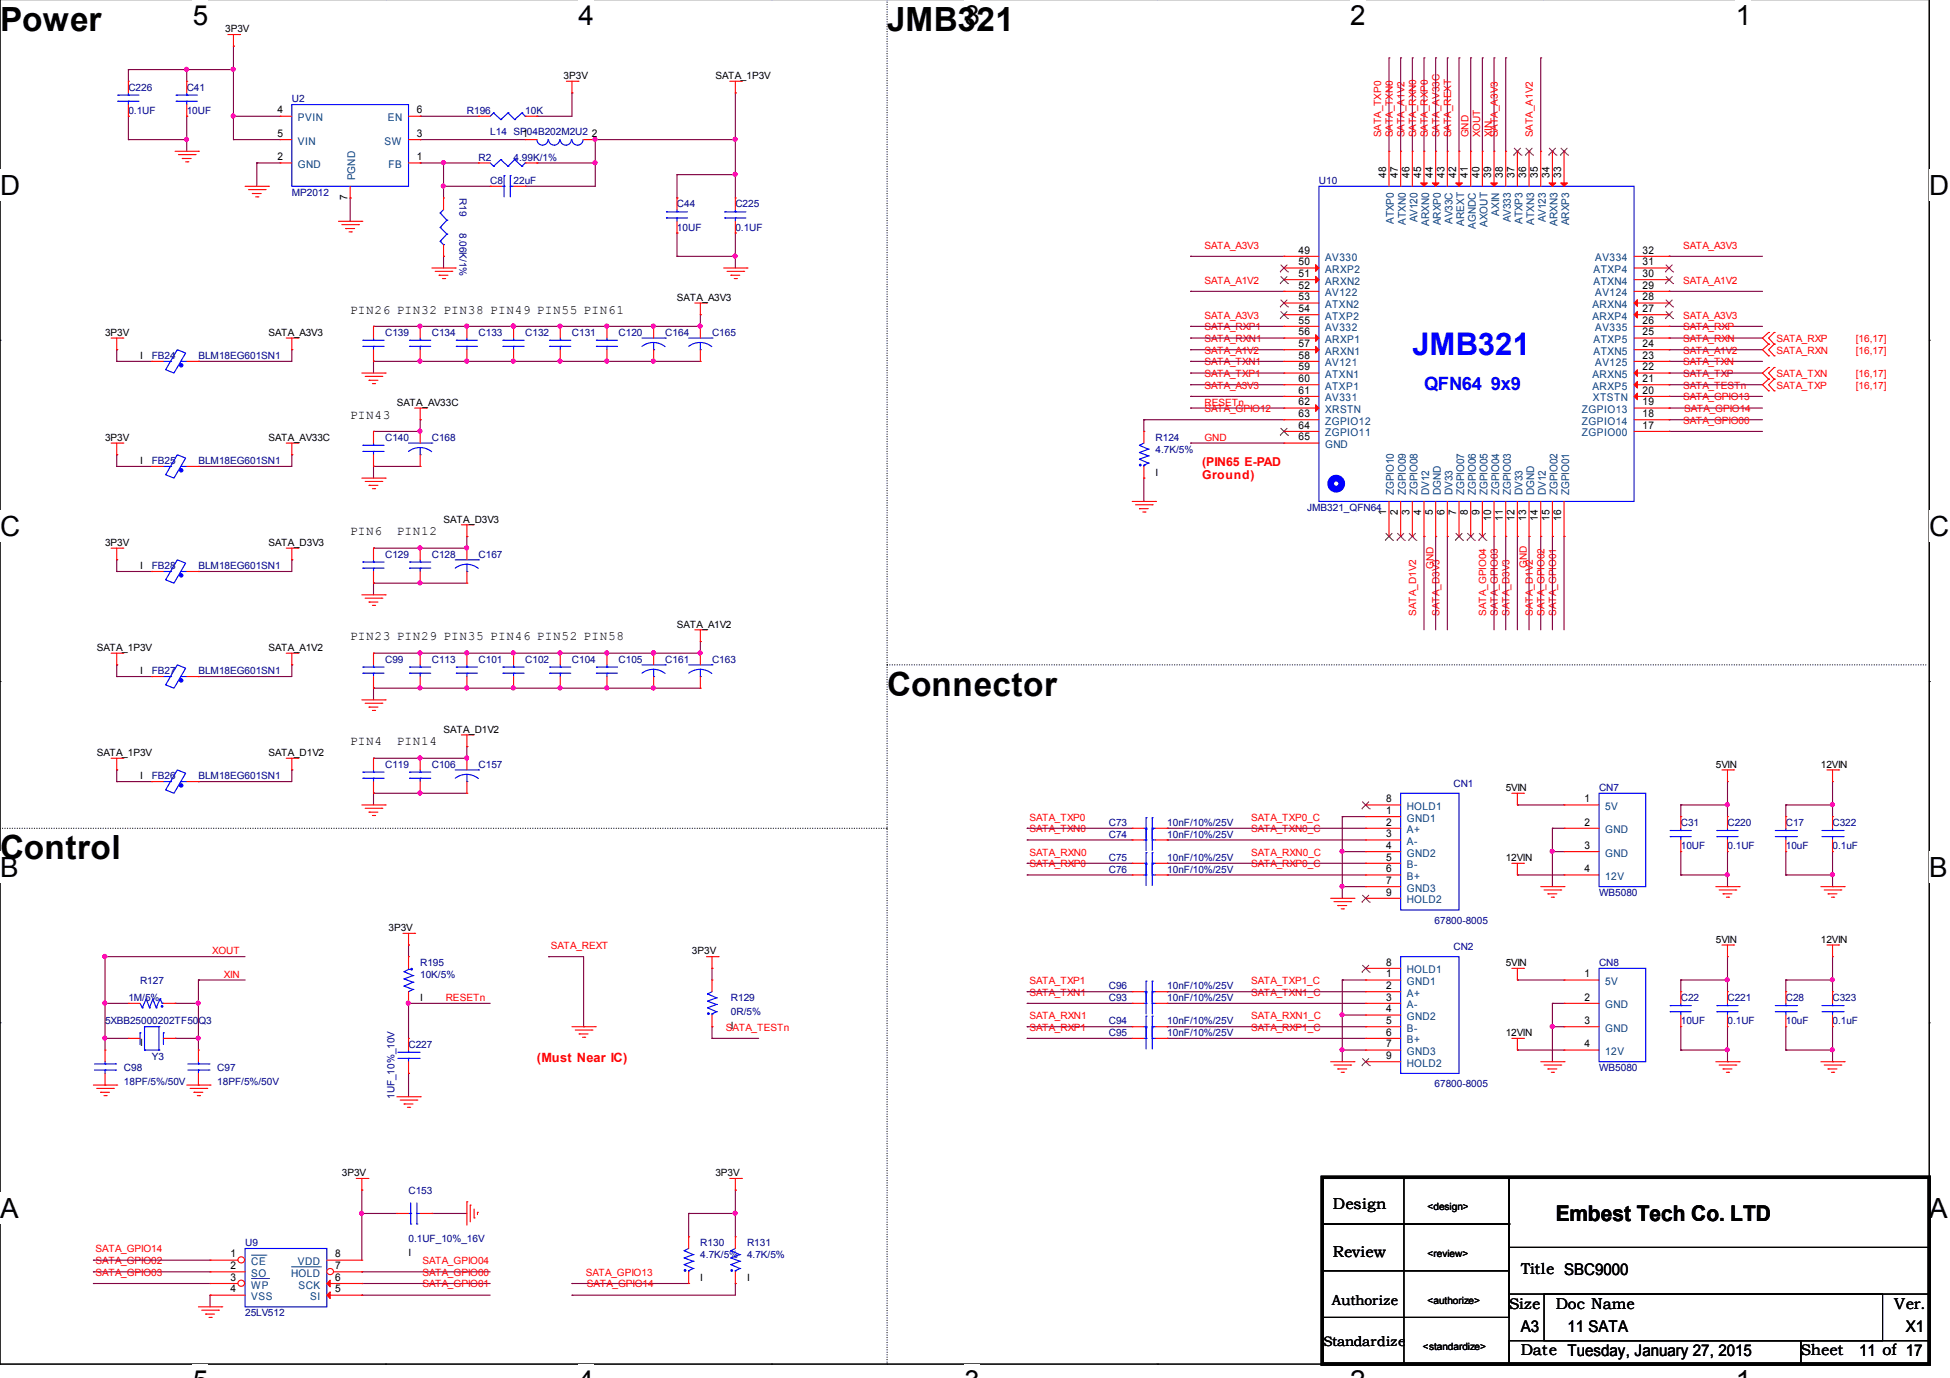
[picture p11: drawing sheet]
<svg xmlns="http://www.w3.org/2000/svg" width="297mm" height="210mm" viewBox="0 0 297 210" stroke-linecap="round" stroke-linejoin="round" font-family="sans-serif">
<defs><g id="words">
<g font-size="5.1">
<text x="0" y="4.7">Power</text>
<text x="135.1" y="4.7">JMB321</text>
<text x="135.1" y="106">Connector</text>
<text x="0" y="130.9">Control</text>
</g>
<text font-size="4.7" fill="#00f" x="215.1" y="54.1">JMB321</text>
<g font-size="4.2">
<text x="29.4" y="3.8">5</text>
<text x="88.1" y="3.8">4</text>
<text x="146.9" y="3.8">3</text>
<text x="205.7" y="3.8">2</text>
<text x="264.4" y="3.8">1</text>
<text x="0" y="29.7">D</text>
<text x="293.9" y="29.7">D</text>
<text x="0" y="81.6">C</text>
<text x="293.9" y="81.6">C</text>
<text x="0" y="133.6">B</text>
<text x="293.9" y="133.6">B</text>
<text x="0" y="185.6">A</text>
<text x="293.9" y="185.6">A</text>
</g>
<text font-size="3.3" x="237" y="185.9">Embest Tech Co. LTD</text>
<text font-size="2.8" fill="#00f" x="216.9" y="59.5">QFN64 9x9</text>
<g font-size="2.5">
<text x="231.6" y="203">A3</text>
<text x="238.8" y="203">11 SATA</text>
<text x="290.3" y="203">X1</text>
<text x="283.2" y="206.5">11 of 17</text>
</g>
<g font-size="2.4">
<text x="203" y="184.2">Design</text>
<text x="203" y="191.5">Review</text>
<text x="231.6" y="194">Title SBC9000</text>
<text x="229.9" y="199.3">Size</text>
<text x="237" y="199.3">Doc Name</text>
<text x="288.5" y="199.3">Ver.</text>
<text x="231.6" y="206.4">Date Tuesday, January 27, 2015</text>
<text x="274.3" y="206.4">Sheet</text>
</g>
<g font-size="2.1">
<text x="202.9" y="198.7">Authorize</text>
<text x="201.6" y="205.1">Standardize</text>
</g>
<g font-size="1.9">
<text x="53.3" y="47.8">PIN26 PIN32 PIN38 PIN49 PIN55 PIN61</text>
<text x="53.3" y="63.8">PIN43</text>
<text x="53.3" y="81.5">PIN6</text>
<text x="60.5" y="81.5">PIN12</text>
<text x="53.3" y="97.6">PIN23 PIN29 PIN35 PIN46 PIN52 PIN58</text>
<text x="53.3" y="113.6">PIN4</text>
<text x="60.5" y="113.6">PIN14</text>
</g>
<g font-size="1.9" fill="#f00">
<text x="183.1" y="71">(PIN65 E-PAD</text>
<text x="183.1" y="73">Ground)</text>
<text x="81.8" y="161.8">(Must Near IC)</text>
</g>
<g font-size="1.6">
<text x="42.2" y="17.3">4</text>
<text x="63.5" y="17.3">6</text>
<text x="42.2" y="20.8">5</text>
<text x="63.5" y="20.8">3</text>
<text x="79.6" y="20.8">1</text>
<text x="90.2" y="20.8">2</text>
<text x="42.2" y="24.4">2</text>
<text x="63.5" y="24.4">1</text>
<text x="211.2" y="27.1" transform="rotate(-90 211.2 27.1)">48</text>
<text x="212.9" y="27.1" transform="rotate(-90 212.9 27.1)">47</text>
<text x="214.7" y="27.1" transform="rotate(-90 214.7 27.1)">46</text>
<text x="216.5" y="27.1" transform="rotate(-90 216.5 27.1)">45</text>
<text x="218.3" y="27.1" transform="rotate(-90 218.3 27.1)">44</text>
<text x="220" y="27.1" transform="rotate(-90 220 27.1)">43</text>
<text x="221.8" y="27.1" transform="rotate(-90 221.8 27.1)">42</text>
<text x="223.6" y="27.1" transform="rotate(-90 223.6 27.1)">41</text>
<text x="225.4" y="27.1" transform="rotate(-90 225.4 27.1)">40</text>
<text x="227.2" y="27.1" transform="rotate(-90 227.2 27.1)">39</text>
<text x="228.9" y="27.1" transform="rotate(-90 228.9 27.1)">38</text>
<text x="230.7" y="27.1" transform="rotate(-90 230.7 27.1)">37</text>
<text x="232.5" y="27.1" transform="rotate(-90 232.5 27.1)">36</text>
<text x="234.3" y="27.1" transform="rotate(-90 234.3 27.1)">35</text>
<text x="236.1" y="27.1" transform="rotate(-90 236.1 27.1)">34</text>
<text x="237.8" y="27.1" transform="rotate(-90 237.8 27.1)">33</text>
<text x="52.9" y="30.5" transform="rotate(-90 52.9 30.5)">7</text>
<text x="197.8" y="38.6">49</text>
<text x="197.8" y="40.4">50</text>
<text x="250.2" y="40.4">31</text>
<text x="250.2" y="38.6">32</text>
<text x="197.8" y="42.2">51</text>
<text x="197.8" y="44">52</text>
<text x="197.8" y="45.7">53</text>
<text x="197.8" y="47.5">54</text>
<text x="250.2" y="47.5">27</text>
<text x="250.2" y="45.7">28</text>
<text x="250.2" y="44">29</text>
<text x="250.2" y="42.2">30</text>
<text x="197.8" y="49.3">55</text>
<text x="197.8" y="51.1">56</text>
<text x="197.8" y="52.8">57</text>
<text x="250.2" y="52.8">24</text>
<text x="250.2" y="51.1">25</text>
<text x="250.2" y="49.3">26</text>
<text x="197.8" y="54.6">58</text>
<text x="197.8" y="56.4">59</text>
<text x="197.8" y="58.2">60</text>
<text x="197.8" y="60">61</text>
<text x="250.2" y="60">20</text>
<text x="250.2" y="58.2">21</text>
<text x="250.2" y="56.4">22</text>
<text x="250.2" y="54.6">23</text>
<text x="197.8" y="61.7">62</text>
<text x="197.8" y="63.5">63</text>
<text x="197.8" y="65.3">64</text>
<text x="250.2" y="65.3">17</text>
<text x="250.2" y="63.5">18</text>
<text x="250.2" y="61.7">19</text>
<text x="197.8" y="67.1">65</text>
<text x="211.2" y="78.5" transform="rotate(-90 211.2 78.5)">1</text>
<text x="212.9" y="78.5" transform="rotate(-90 212.9 78.5)">2</text>
<text x="214.7" y="78.5" transform="rotate(-90 214.7 78.5)">3</text>
<text x="216.5" y="78.5" transform="rotate(-90 216.5 78.5)">4</text>
<text x="218.3" y="78.5" transform="rotate(-90 218.3 78.5)">5</text>
<text x="220" y="78.5" transform="rotate(-90 220 78.5)">6</text>
<text x="221.8" y="78.5" transform="rotate(-90 221.8 78.5)">7</text>
<text x="223.6" y="78.5" transform="rotate(-90 223.6 78.5)">8</text>
<text x="225.4" y="78.5" transform="rotate(-90 225.4 78.5)">9</text>
<text x="227.2" y="79.3" transform="rotate(-90 227.2 79.3)">10</text>
<text x="228.9" y="79.3" transform="rotate(-90 228.9 79.3)">11</text>
<text x="230.7" y="79.3" transform="rotate(-90 230.7 79.3)">12</text>
<text x="232.5" y="79.3" transform="rotate(-90 232.5 79.3)">13</text>
<text x="234.3" y="79.3" transform="rotate(-90 234.3 79.3)">14</text>
<text x="236.1" y="79.3" transform="rotate(-90 236.1 79.3)">15</text>
<text x="237.8" y="79.3" transform="rotate(-90 237.8 79.3)">16</text>
<text x="211.2" y="124">1</text>
<text x="211.2" y="125.7">2</text>
<text x="211.2" y="122.2">8</text>
<text x="241.4" y="122.2">1</text>
<text x="241.4" y="125.7">2</text>
<text x="211.2" y="127.5">3</text>
<text x="211.2" y="129.3">4</text>
<text x="211.2" y="131.1">5</text>
<text x="241.4" y="129.3">3</text>
<text x="211.2" y="132.9">6</text>
<text x="211.2" y="134.6">7</text>
<text x="211.2" y="136.4">9</text>
<text x="241.4" y="132.9">4</text>
<text x="211.2" y="148.9">1</text>
<text x="211.2" y="147.1">8</text>
<text x="241.4" y="148.9">1</text>
<text x="211.2" y="150.6">2</text>
<text x="211.2" y="152.4">3</text>
<text x="211.2" y="154.2">4</text>
<text x="211.2" y="156">5</text>
<text x="241.4" y="152.4">2</text>
<text x="241.4" y="156">3</text>
<text x="211.2" y="157.7">6</text>
<text x="211.2" y="159.5">7</text>
<text x="211.2" y="161.3">9</text>
<text x="241.4" y="159.5">4</text>
<text x="35.1" y="191.5">1</text>
<text x="51.1" y="191.5">8</text>
<text x="35.1" y="193.3">2</text>
<text x="35.1" y="195.1">3</text>
<text x="35.1" y="196.9">4</text>
<text x="51.1" y="193.3">7</text>
<text x="51.1" y="195.1">6</text>
<text x="51.1" y="196.9">5</text>
</g>
<g font-size="1.6" fill="#004080">
<text x="45.4" y="18.5">PVIN</text>
<text x="45.4" y="22">VIN</text>
<text x="58.6" y="22">SW</text>
<text x="59.1" y="18.5">EN</text>
<text x="45.4" y="25.6">GND</text>
<text x="54.1" y="27.4" transform="rotate(-90 54.1 27.4)">PGND</text>
<text x="59.2" y="25.6">FB</text>
<text x="212.3" y="34.1" transform="rotate(-90 212.3 34.1)">ATXP0</text>
<text x="214.1" y="34.2" transform="rotate(-90 214.1 34.2)">ATXN0</text>
<text x="215.9" y="33.9" transform="rotate(-90 215.9 33.9)">AV120</text>
<text x="217.7" y="34.4" transform="rotate(-90 217.7 34.4)">ARXN0</text>
<text x="219.5" y="34.3" transform="rotate(-90 219.5 34.3)">ARXP0</text>
<text x="221.2" y="34.1" transform="rotate(-90 221.2 34.1)">AV33C</text>
<text x="223" y="34.4" transform="rotate(-90 223 34.4)">AREXT</text>
<text x="224.8" y="34.8" transform="rotate(-90 224.8 34.8)">AGNDC</text>
<text x="226.6" y="34.6" transform="rotate(-90 226.6 34.6)">AXOUT</text>
<text x="228.3" y="32.9" transform="rotate(-90 228.3 32.9)">AXIN</text>
<text x="230.1" y="33.9" transform="rotate(-90 230.1 33.9)">AV333</text>
<text x="231.9" y="34.1" transform="rotate(-90 231.9 34.1)">ATXP3</text>
<text x="233.7" y="34.2" transform="rotate(-90 233.7 34.2)">ATXN3</text>
<text x="235.5" y="33.9" transform="rotate(-90 235.5 33.9)">AV123</text>
<text x="237.2" y="34.4" transform="rotate(-90 237.2 34.4)">ARXN3</text>
<text x="239" y="34.3" transform="rotate(-90 239 34.3)">ARXP3</text>
<text x="201.8" y="39.8">AV330</text>
<text x="201.8" y="41.6">ARXP2</text>
<text x="242.7" y="41.6">ATXP4</text>
<text x="243" y="39.8">AV334</text>
<text x="201.8" y="43.4">ARXN2</text>
<text x="201.8" y="45.1">AV122</text>
<text x="201.8" y="46.9">ATXN2</text>
<text x="242.6" y="46.9">ARXN4</text>
<text x="242.7" y="43.4">ATXN4</text>
<text x="243" y="45.1">AV124</text>
<text x="201.8" y="48.7">ATXP2</text>
<text x="201.8" y="50.5">AV332</text>
<text x="201.8" y="52.3">ARXP1</text>
<text x="242.6" y="48.7">ARXP4</text>
<text x="242.7" y="52.3">ATXP5</text>
<text x="243" y="50.5">AV335</text>
<text x="201.8" y="54">ARXN1</text>
<text x="201.8" y="55.8">AV121</text>
<text x="201.8" y="57.6">ATXN1</text>
<text x="201.8" y="59.4">ATXP1</text>
<text x="242.6" y="59.4">ARXP5</text>
<text x="242.6" y="57.6">ARXN5</text>
<text x="242.7" y="54">ATXN5</text>
<text x="243" y="55.8">AV125</text>
<text x="201.8" y="61.1">AV331</text>
<text x="201.8" y="62.9">XRSTN</text>
<text x="201.8" y="64.7">ZGPIO12</text>
<text x="241" y="64.7">ZGPIO14</text>
<text x="241" y="62.9">ZGPIO13</text>
<text x="242.7" y="61.1">XTSTN</text>
<text x="201.8" y="66.5">ZGPIO11</text>
<text x="201.8" y="68.3">GND</text>
<text x="241" y="66.5">ZGPIO00</text>
<text x="212.3" y="75.5" transform="rotate(-90 212.3 75.5)">ZGPIO10</text>
<text x="214.1" y="75.5" transform="rotate(-90 214.1 75.5)">ZGPIO09</text>
<text x="215.9" y="75.5" transform="rotate(-90 215.9 75.5)">ZGPIO08</text>
<text x="217.7" y="75.5" transform="rotate(-90 217.7 75.5)">DV12</text>
<text x="219.5" y="75.5" transform="rotate(-90 219.5 75.5)">DGND</text>
<text x="221.2" y="75.5" transform="rotate(-90 221.2 75.5)">DV33</text>
<text x="223" y="75.5" transform="rotate(-90 223 75.5)">ZGPIO07</text>
<text x="224.8" y="75.5" transform="rotate(-90 224.8 75.5)">ZGPIO06</text>
<text x="226.6" y="75.5" transform="rotate(-90 226.6 75.5)">ZGPIO05</text>
<text x="228.3" y="75.5" transform="rotate(-90 228.3 75.5)">ZGPIO04</text>
<text x="230.1" y="75.5" transform="rotate(-90 230.1 75.5)">ZGPIO03</text>
<text x="231.9" y="75.5" transform="rotate(-90 231.9 75.5)">DV33</text>
<text x="233.7" y="75.5" transform="rotate(-90 233.7 75.5)">DGND</text>
<text x="235.5" y="75.5" transform="rotate(-90 235.5 75.5)">DV12</text>
<text x="237.2" y="75.5" transform="rotate(-90 237.2 75.5)">ZGPIO02</text>
<text x="239" y="75.5" transform="rotate(-90 239 75.5)">ZGPIO01</text>
<text x="214.3" y="125.2">GND1</text>
<text x="214.3" y="123.4">HOLD1</text>
<text x="244.5" y="123.4">5V</text>
<text x="214.3" y="126.9">A+</text>
<text x="214.3" y="128.7">A-</text>
<text x="214.3" y="130.5">GND2</text>
<text x="244.5" y="126.9">GND</text>
<text x="244.5" y="130.5">GND</text>
<text x="214.3" y="132.3">B-</text>
<text x="214.3" y="134">B+</text>
<text x="214.3" y="135.8">GND3</text>
<text x="214.3" y="137.6">HOLD2</text>
<text x="244.5" y="134">12V</text>
<text x="214.3" y="148.3">HOLD1</text>
<text x="214.3" y="150">GND1</text>
<text x="214.3" y="151.8">A+</text>
<text x="214.3" y="153.6">A-</text>
<text x="214.3" y="155.4">GND2</text>
<text x="244.5" y="150">5V</text>
<text x="244.5" y="153.6">GND</text>
<text x="214.3" y="157.2">B-</text>
<text x="214.3" y="158.9">B+</text>
<text x="214.3" y="160.7">GND3</text>
<text x="244.5" y="157.2">GND</text>
<text x="244.5" y="160.7">12V</text>
<text x="214.3" y="162.5">HOLD2</text>
<text x="38.3" y="192.7">CE</text>
<text x="38.3" y="194.5">SO</text>
<text x="38.3" y="196.3">WP</text>
<text x="44.4" y="194.5">HOLD</text>
<text x="45.4" y="192.7">VDD</text>
<text x="45.5" y="196.3">SCK</text>
<text x="38.3" y="198">VSS</text>
<text x="47.2" y="198">SI</text>
</g>
<g font-size="1.5">
<text x="34.3" y="4.9">3P3V</text>
<text x="85.9" y="12">3P3V</text>
<text x="109" y="12">SATA_1P3V</text>
<text x="103.1" y="45.8">SATA_A3V3</text>
<text x="16" y="51.2">3P3V</text>
<text x="40.9" y="51.2">SATA_A3V3</text>
<text x="21.3" y="54.7">I</text>
<text x="60.5" y="61.8">SATA_AV33C</text>
<text x="16" y="67.2">3P3V</text>
<text x="21.3" y="70.7">I</text>
<text x="40.9" y="67.2">SATA_AV33C</text>
<text x="176" y="72.5">I</text>
<text x="16" y="83.2">3P3V</text>
<text x="40.9" y="83.2">SATA_D3V3</text>
<text x="67.6" y="79.6">SATA_D3V3</text>
<text x="21.3" y="86.7">I</text>
<text x="103.1" y="95.6">SATA_A1V2</text>
<text x="14.7" y="99.2">SATA_1P3V</text>
<text x="40.9" y="99.2">SATA_A1V2</text>
<text x="21.3" y="102.7">I</text>
<text x="67.6" y="111.6">SATA_D1V2</text>
<text x="14.7" y="115.2">SATA_1P3V</text>
<text x="21.3" y="118.7">I</text>
<text x="40.9" y="115.2">SATA_D1V2</text>
<text x="261.4" y="116.9">5VIN</text>
<text x="277.4" y="116.9">12VIN</text>
<text x="229.4" y="120.5">5VIN</text>
<text x="229.4" y="131.2">12VIN</text>
<text x="59.2" y="141.8">3P3V</text>
<text x="261.4" y="143.6">5VIN</text>
<text x="277.4" y="143.6">12VIN</text>
<text x="105.4" y="145.4">3P3V</text>
<text x="229.4" y="147.2">5VIN</text>
<text x="64" y="152.5">I</text>
<text x="21.3" y="159.3">I</text>
<text x="111.3" y="156.7">I</text>
<text x="229.4" y="157.8">12VIN</text>
<text x="52.1" y="179.2">3P3V</text>
<text x="109" y="179.2">3P3V</text>
<text x="217.4" y="184.3">&lt;design&gt;</text>
<text x="62.2" y="191.3">I</text>
<text x="217.4" y="191.4">&lt;review&gt;</text>
<text x="106.7" y="195.2">I</text>
<text x="113.8" y="195.2">I</text>
<text x="217.4" y="198.6">&lt;authorize&gt;</text>
<text x="216.7" y="205.7">&lt;standardize&gt;</text>
</g>
<g font-size="1.5" fill="#000080">
<text x="19.6" y="13.8">C226</text>
<text x="19.6" y="17.4">0.1UF</text>
<text x="28.4" y="13.8">C41</text>
<text x="28.4" y="17.4">10UF</text>
<text x="44.4" y="15.6">U2</text>
<text x="71.1" y="17.4">R196</text>
<text x="80" y="17.4">10K</text>
<text x="74.7" y="20.6">L14 SP04B202M2U2</text>
<text x="44.4" y="29.8">MP2012</text>
<text x="72.9" y="24.5">R2</text>
<text x="74.7" y="28">C8</text>
<text x="78.2" y="28">22uF</text>
<text x="78.2" y="24.5">4.99K/1%</text>
<text x="200.9" y="28">U10</text>
<text x="70" y="30.2" transform="rotate(90 70 30.2)">R19</text>
<text x="70" y="35.5" transform="rotate(90 70 35.5)">8.06K/1%</text>
<text x="103.1" y="31.6">C44</text>
<text x="103.1" y="35.2">10UF</text>
<text x="112" y="31.6">C225</text>
<text x="112" y="35.2">0.1UF</text>
<text x="58.7" y="51.2">C139</text>
<text x="65.8" y="51.2">C134</text>
<text x="72.9" y="51.2">C133</text>
<text x="80" y="51.2">C132</text>
<text x="87.1" y="51.2">C131</text>
<text x="94.2" y="51.2">C120</text>
<text x="101.3" y="51.2">C164</text>
<text x="108.5" y="51.2">C165</text>
<text x="23.1" y="54.7">FB24</text>
<text x="30.2" y="54.7">BLM18EG601SN1</text>
<text x="23.1" y="70.7">FB25</text>
<text x="30.2" y="70.7">BLM18EG601SN1</text>
<text x="58.7" y="67.2">C140</text>
<text x="65.8" y="67.2">C168</text>
<text x="176" y="67.2">R124</text>
<text x="176" y="68.9">4.7K/5%</text>
<text x="199.1" y="77.8">JMB321_QFN64</text>
<text x="23.1" y="86.7">FB28</text>
<text x="30.2" y="86.7">BLM18EG601SN1</text>
<text x="58.7" y="84.9">C129</text>
<text x="65.8" y="84.9">C128</text>
<text x="72.9" y="84.9">C167</text>
<text x="58.7" y="100.9">C99</text>
<text x="65.8" y="100.9">C113</text>
<text x="72.9" y="100.9">C101</text>
<text x="80" y="100.9">C102</text>
<text x="87.1" y="100.9">C104</text>
<text x="94.2" y="100.9">C105</text>
<text x="101.3" y="100.9">C161</text>
<text x="108.5" y="100.9">C163</text>
<text x="23.1" y="102.7">FB27</text>
<text x="30.2" y="102.7">BLM18EG601SN1</text>
<text x="23.1" y="118.7">FB26</text>
<text x="30.2" y="118.7">BLM18EG601SN1</text>
<text x="58.7" y="116.9">C119</text>
<text x="65.8" y="116.9">C106</text>
<text x="72.9" y="116.9">C157</text>
<text x="221.4" y="119.8">CN1</text>
<text x="168.9" y="125.8">C73</text>
<text x="177.8" y="125.8">10nF/10%/25V</text>
<text x="243.6" y="120.5">CN7</text>
<text x="256" y="125.8">C31</text>
<text x="263.1" y="125.8">C220</text>
<text x="272" y="125.8">C17</text>
<text x="279.1" y="125.8">C322</text>
<text x="168.9" y="127.6">C74</text>
<text x="168.9" y="131.2">C75</text>
<text x="177.8" y="127.6">10nF/10%/25V</text>
<text x="177.8" y="131.2">10nF/10%/25V</text>
<text x="256" y="129.4">10UF</text>
<text x="263.1" y="129.4">0.1UF</text>
<text x="272" y="129.4">10uF</text>
<text x="279.1" y="129.4">0.1uF</text>
<text x="168.9" y="132.9">C76</text>
<text x="177.8" y="132.9">10nF/10%/25V</text>
<text x="243.6" y="136.5">WB5080</text>
<text x="218.5" y="140.7">67800-8005</text>
<text x="21.3" y="149.9">R127</text>
<text x="64" y="147.2">R195</text>
<text x="64" y="148.9">10K/5%</text>
<text x="221.4" y="144.7">CN2</text>
<text x="243.6" y="147.2">CN8</text>
<text x="19.6" y="152.5">1M/5%</text>
<text x="111.3" y="152.5">R129</text>
<text x="111.3" y="154.6">0R/5%</text>
<text x="168.9" y="152.5">C93</text>
<text x="168.9" y="150.7">C96</text>
<text x="177.8" y="152.5">10nF/10%/25V</text>
<text x="177.8" y="150.7">10nF/10%/25V</text>
<text x="256" y="152.5">C22</text>
<text x="263.1" y="152.5">C221</text>
<text x="272" y="152.5">C28</text>
<text x="279.1" y="152.5">C323</text>
<text x="16" y="156.1">5XBB25000202TF50Q3</text>
<text x="23.1" y="161.4">Y3</text>
<text x="62.2" y="159.6">C227</text>
<text x="168.9" y="157.8">C95</text>
<text x="168.9" y="156.1">C94</text>
<text x="177.8" y="157.8">10nF/10%/25V</text>
<text x="177.8" y="156.1">10nF/10%/25V</text>
<text x="256" y="156.1">10UF</text>
<text x="263.1" y="156.1">0.1UF</text>
<text x="272" y="156.1">10uF</text>
<text x="279.1" y="156.1">0.1uF</text>
<text x="18.9" y="163.2">C98</text>
<text x="18.9" y="165.3">18PF/5%/50V</text>
<text x="33.1" y="163.2">C97</text>
<text x="33.1" y="165.3">18PF/5%/50V</text>
<text x="60.1" y="167.4" transform="rotate(-90 60.1 167.4)">1UF_10%_10V</text>
<text x="218.5" y="165.6">67800-8005</text>
<text x="243.6" y="163.2">WB5080</text>
<text x="62.2" y="181.9">C153</text>
<text x="37.3" y="189.8">U9</text>
<text x="62.2" y="189.2">0.1UF_10%_16V</text>
<text x="106.7" y="189.8">R130</text>
<text x="106.7" y="191.6">4.7K/5%</text>
<text x="113.8" y="189.8">R131</text>
<text x="113.8" y="191.6">4.7K/5%</text>
<text x="37.3" y="200.5">25LV512</text>
</g>
<g font-size="1.5" fill="#f00">
<text x="210.4" y="20.9" transform="rotate(-90 210.4 20.9)">SATA_TXP0</text>
<text x="212.2" y="20.9" transform="rotate(-90 212.2 20.9)">SATA_TXN0</text>
<text x="214" y="20.9" transform="rotate(-90 214 20.9)">SATA_A1V2</text>
<text x="215.7" y="20.9" transform="rotate(-90 215.7 20.9)">SATA_RXN0</text>
<text x="217.5" y="20.9" transform="rotate(-90 217.5 20.9)">SATA_RXP0</text>
<text x="219.3" y="20.9" transform="rotate(-90 219.3 20.9)">SATA_AV33C</text>
<text x="221.1" y="20.9" transform="rotate(-90 221.1 20.9)">SATA_REXT</text>
<text x="223.7" y="20.9" transform="rotate(-90 223.7 20.9)">GND</text>
<text x="225.5" y="20.9" transform="rotate(-90 225.5 20.9)">XOUT</text>
<text x="227.2" y="20.9" transform="rotate(-90 227.2 20.9)">XIN</text>
<text x="228.2" y="20.9" transform="rotate(-90 228.2 20.9)">SATA_A3V3</text>
<text x="233.5" y="20.9" transform="rotate(-90 233.5 20.9)">SATA_A1V2</text>
<text x="183.5" y="37.9">SATA_A3V3</text>
<text x="256.4" y="37.9">SATA_A3V3</text>
<text x="183.5" y="43.2">SATA_A1V2</text>
<text x="256.4" y="43.2">SATA_A1V2</text>
<text x="183.5" y="52.1">SATA_RXN1</text>
<text x="183.5" y="50.3">SATA_RXP1</text>
<text x="183.5" y="48.5">SATA_A3V3</text>
<text x="183.5" y="53.9">SATA_A1V2</text>
<text x="256.4" y="53.9">SATA_A1V2</text>
<text x="256.4" y="48.5">SATA_A3V3</text>
<text x="256.4" y="50.3">SATA_RXP</text>
<text x="256.4" y="52.1">SATA_RXN</text>
<text x="270.6" y="52.1">SATA_RXP</text>
<text x="270.6" y="53.9">SATA_RXN</text>
<text x="282.7" y="52.1">[16,17]</text>
<text x="282.7" y="53.9">[16,17]</text>
<text x="183.5" y="55.6">SATA_TXN1</text>
<text x="183.5" y="57.4">SATA_TXP1</text>
<text x="183.5" y="59.2">SATA_A3V3</text>
<text x="256.4" y="59.2">SATA_TESTn</text>
<text x="256.4" y="57.4">SATA_TXP</text>
<text x="256.4" y="55.6">SATA_TXN</text>
<text x="270.6" y="59.2">SATA_TXP</text>
<text x="270.6" y="57.4">SATA_TXN</text>
<text x="282.7" y="59.2">[16,17]</text>
<text x="282.7" y="57.4">[16,17]</text>
<text x="183.5" y="61.8">RESETn</text>
<text x="183.5" y="62.8">SATA_GPIO12</text>
<text x="256.4" y="61">SATA_GPIO13</text>
<text x="256.4" y="64.5">SATA_GPIO00</text>
<text x="256.5" y="62.8">SATA_GPIO14</text>
<text x="183.5" y="67.2">GND</text>
<text x="218.4" y="86.7" transform="rotate(-90 218.4 86.7)">GND</text>
<text x="232.6" y="86.5" transform="rotate(-90 232.6 86.5)">GND</text>
<text x="215.7" y="93.8" transform="rotate(-90 215.7 93.8)">SATA_D1V2</text>
<text x="219.3" y="93.8" transform="rotate(-90 219.3 93.8)">SATA_D3V3</text>
<text x="226.4" y="93.8" transform="rotate(-90 226.4 93.8)">SATA_GPIO04</text>
<text x="228.2" y="93.8" transform="rotate(-90 228.2 93.8)">SATA_GPIO03</text>
<text x="230" y="93.8" transform="rotate(-90 230 93.8)">SATA_D3V3</text>
<text x="233.5" y="93.8" transform="rotate(-90 233.5 93.8)">SATA_D1V2</text>
<text x="235.3" y="93.8" transform="rotate(-90 235.3 93.8)">SATA_GPIO02</text>
<text x="237.1" y="93.8" transform="rotate(-90 237.1 93.8)">SATA_GPIO01</text>
<text x="156.8" y="125">SATA_TXP0</text>
<text x="190.6" y="125">SATA_TXP0_C</text>
<text x="156.8" y="130.3">SATA_RXN0</text>
<text x="156.8" y="126.8">SATA_TXN0</text>
<text x="190.6" y="130.3">SATA_RXN0_C</text>
<text x="190.6" y="126.8">SATA_TXN0_C</text>
<text x="156.8" y="132.1">SATA_RXP0</text>
<text x="190.6" y="132.1">SATA_RXP0_C</text>
<text x="32.3" y="145.4">XOUT</text>
<text x="34.1" y="148.9">XIN</text>
<text x="83.9" y="144.5">SATA_REXT</text>
<text x="156.8" y="149.9">SATA_TXP1</text>
<text x="190.6" y="149.9">SATA_TXP1_C</text>
<text x="67.9" y="152.5">RESETn</text>
<text x="156.8" y="155.2">SATA_RXN1</text>
<text x="156.8" y="151.7">SATA_TXN1</text>
<text x="190.6" y="155.2">SATA_RXN1_C</text>
<text x="190.6" y="151.7">SATA_TXN1_C</text>
<text x="110.6" y="157">SATA_TESTn</text>
<text x="156.8" y="157">SATA_RXP1</text>
<text x="190.6" y="157">SATA_RXP1_C</text>
<text x="14.6" y="190.8">SATA_GPIO14</text>
<text x="14.6" y="192.5">SATA_GPIO02</text>
<text x="14.6" y="194.3">SATA_GPIO03</text>
<text x="64.3" y="192.5">SATA_GPIO04</text>
<text x="64.3" y="194.3">SATA_GPIO00</text>
<text x="64.3" y="196.1">SATA_GPIO01</text>
<text x="89.2" y="194.3">SATA_GPIO13</text>
<text x="89.4" y="196.1">SATA_GPIO14</text>
</g>
</g></defs>
<path d="M0 -.1v207.9h293.9v-207.9" fill="none" stroke="#000" stroke-width=".17"/>
<g fill="#fff">
<path d="M29.4 -.1h2.3v4.8h-2.3z"/>
<path d="M29.4 207.8h2.3v2.2h-2.3z"/>
</g>
<path d="M58.8 207.8h.1" fill="none" stroke="#000" stroke-width=".17"/>
<g fill="#fff">
<path d="M88.1 -.1h2.3v4.8h-2.3z"/>
<path d="M88.1 207.8h2.3v2.2h-2.3z"/>
</g>
<path d="M117.5 207.8h.1" fill="none" stroke="#000" stroke-width=".17"/>
<g fill="#fff">
<path d="M146.9 -.1h2.3v4.8h-2.3z"/>
<path d="M146.9 207.8h2.3v2.2h-2.3z"/>
</g>
<path d="M176.3 207.8h.1" fill="none" stroke="#000" stroke-width=".17"/>
<g fill="#fff">
<path d="M205.7 -.1h2.2v4.8h-2.2z"/>
<path d="M205.7 207.8h2.2v2.2h-2.2z"/>
</g>
<path d="M235 207.8h.1" fill="none" stroke="#000" stroke-width=".17"/>
<g fill="#fff">
<path d="M264.4 -.1h2.3v4.8h-2.3z"/>
<path d="M264.4 207.8h2.3v2.2h-2.3z"/>
<path d="M0 25.8h3v4.8h-3z"/>
<path d="M293.9 25.8h2.9v4.8h-2.9z"/>
<path d="M0 77.7h3v4.8h-3z"/>
<path d="M293.9 77.7h2.9v4.8h-2.9z"/>
</g>
<path d="M0 51.8h.1M293.9 51.8h.1" fill="none" stroke="#000" stroke-width=".17"/>
<g fill="#fff">
<path d="M0 129.7h2.7v4.8h-2.7z"/>
<path d="M293.9 129.7h2.7v4.8h-2.7z"/>
</g>
<path d="M0 103.8h.1M293.9 103.8h.1" fill="none" stroke="#000" stroke-width=".17"/>
<g fill="#fff">
<path d="M0 181.7h2.7v4.8h-2.7z"/>
<path d="M293.9 181.7h2.7v4.8h-2.7z"/>
</g>
<path d="M0 155.8h.1M293.9 155.8h.1M201.4 179.3h28.5v7.2h-28.5zM213.9 179.3h16v28.5h-16zM201.4 186.5h28.5v7.1h-28.5zM201.4 193.6h28.5v7.1h-28.5zM229.9 190h64v7.1h-64zM229.9 186.5h.1M229.9 186.5v8.8M235.2 197.1h51.6v7.1h-51.6zM229.9 204.2h44.4v3.6h-44.4zM274.3 204.2h19.6v3.6h-19.6z" fill="none" stroke="#000" stroke-width=".17"/>
<path d="M135.1 -.1v207.9M135.1 101.3h.1M293.4 101.3h-158.3M0 126.2h135.1M135.1 126.2h.1M135.1 207.8h.1" fill="none" stroke="#000" stroke-width=".17" stroke-dasharray="0 .3"/>
<g fill="none" stroke="#800040" stroke-width=".17">
<path d="M19.6 17.7h.1M19.6 10.6h.1M19.6 10.6v1.8M19.6 17.7v3.6M19.6 10.6h16M28.4 17.7h.1M28.4 10.6h.1M28.4 10.6v1.8M28.4 17.7v5.3M35.6 17.7h.1M35.6 10.6h.1M35.6 7h.1"/>
<path d="M35.6 17.7h7.1M35.6 7v14.3M64 17.7h.1M64 17.7h8.9M81.8 17.7h.1M87.1 14.2h.1M87.1 14.2v3.5h-5.3M112 14.2h.1M112 14.2v16M211.6 8.8h.1M211.6 8.8v14.2M213.4 8.8h.1"/>
<path d="M213.4 8.8v14.2M215.1 8.8h.1M215.1 8.8v14.2M216.9 8.8h.1M216.9 8.8v14.2M218.7 8.8h.1M218.7 8.8v14.2M220.5 8.8h.1M220.5 8.8v14.2M222.2 8.8h.1M222.2 8.8v14.2M224 8.8h.1"/>
<path d="M224 8.8v14.2M225.8 8.8h.1M225.8 8.8v14.2M227.6 8.8h.1M227.6 8.8v14.2M229.4 8.8h.1M229.4 8.8v14.2M234.7 8.8h.1M234.7 8.8v14.2M19.6 21.3h.1M19.6 21.3h8.8M28.4 21.3h.1"/>
<path d="M35.6 21.3h.1M35.6 21.3h7.1M39.1 24.8h.1M39.1 24.8h3.6M39.1 24.8v3.6M53.3 30.2h.1M53.3 30.2v3.5M64 24.8h.1M64 21.3h.1M64 24.8h8.9M64 21.3h16M67.6 39h.1"/>
<path d="M67.6 28.4h.1M67.6 24.8h.1M67.6 24.8v5.4M67.6 39v1.8M67.6 28.4h7.1M80 28.4h.1M81.8 24.8h.1M81.8 24.8h8.9M90.7 24.8h.1M90.7 21.3h.1M90.7 21.3v7.1h-10.7M90.7 21.3h21.3"/>
<path d="M103.1 39h.1M103.1 35.5h.1M103.1 26.6h.1M103.1 30.2h.1M103.1 39h8.9M103.1 26.6v3.6M103.1 35.5v3.5M103.1 26.6h8.9M112 35.5h.1M112 26.6h.1M112 21.3h.1M112 39h.1"/>
<path d="M112 35.5v5.3M181.4 39h.1M181.4 39h14.2M254.3 39h.1M254.3 39h14.2M17.8 53.3h.1M17.8 55h.1M17.8 55h5.3M17.8 53.3v1.7M30.2 55h.1M44.4 53.3h.1M44.4 53.3v1.7h-14.2"/>
<path d="M56.9 55h.1M56.9 49.7h.1M56.9 55h49.8M56.9 55v1.8M64 55h.1M64 49.7h.1M71.1 55h.1M71.1 49.7h.1M78.2 49.7h.1M78.2 55h.1M85.3 55h.1M85.3 49.7h.1"/>
<path d="M92.5 49.7h.1M92.5 55h.1M99.6 55h.1M99.6 49.7h.1M106.7 47.9h.1M106.7 47.9v1.8h-49.8M181.4 44.4h.1M181.4 53.3h.1M181.4 56.8h.1M181.4 51.5h.1M181.4 58.6h.1M181.4 49.7h.1"/>
<path d="M181.4 55h.1M181.4 55h14.2M181.4 49.7h14.2M181.4 44.4h14.2M181.4 53.3h14.2M181.4 56.8h14.2M181.4 51.5h14.2M181.4 58.6h14.2M254.3 44.4h.1M254.3 55h.1M254.3 49.7h.1M254.3 58.6h.1"/>
<path d="M254.3 51.5h.1M254.3 53.3h.1M254.3 56.8h.1M254.3 55h14.2M254.3 49.7h14.2M254.3 44.4h14.2M254.3 53.3h14.2M254.3 56.8h14.2M254.3 51.5h14.2M254.3 58.6h14.2M17.8 69.3h.1M17.8 71h.1"/>
<path d="M17.8 71h5.3M17.8 69.3v1.7M30.2 71h.1M44.4 69.3h.1M44.4 69.3v1.7h-14.2M56.9 71h.1M56.9 65.7h.1M56.9 71v1.8M56.9 71h7.1M64 63.9h.1M64 63.9v1.8h-7.1M174.2 72.8h.1"/>
<path d="M174.2 63.9h.1M174.2 63.9v1.8M174.2 72.8v3.6M174.2 63.9h21.4M181.4 62.2h.1M181.4 67.5h.1M181.4 60.4h.1M181.4 62.2h14.2M181.4 60.4h14.2M181.4 67.5h14.2M254.3 60.4h.1M254.3 62.2h.1"/>
<path d="M254.3 63.9h.1M254.3 65.7h.1M254.3 62.2h14.2M254.3 60.4h14.2M254.3 63.9h14.2M254.3 65.7h14.2M17.8 85.3h.1M17.8 87.1h.1M17.8 85.3v1.8M17.8 87.1h5.3M30.2 87.1h.1M44.4 85.3h.1"/>
<path d="M44.4 85.3v1.8h-14.2M56.9 88.8h.1M56.9 99.5h.1M56.9 83.5h.1M56.9 88.8v1.8M56.9 88.8h14.2M64 88.8h.1M64 83.5h.1M64 99.5h.1M71.1 99.5h.1M71.1 81.7h.1M71.1 81.7v1.8h-14.2"/>
<path d="M78.2 99.5h.1M85.3 99.5h.1M92.5 99.5h.1M99.6 99.5h.1M106.7 97.7h.1M106.7 97.7v1.8h-49.8M216.9 81.7h.1M216.9 81.7v14.2M218.7 81.7h.1M218.7 81.7v14.2M220.5 81.7h.1M220.5 81.7v14.2"/>
<path d="M227.6 81.7h.1M227.6 81.7v14.2M229.4 81.7h.1M229.4 81.7v14.2M231.1 81.7h.1M231.1 81.7v14.2M232.9 81.7h.1M232.9 81.7v14.2M234.7 81.7h.1M234.7 81.7v14.2M236.5 81.7h.1M236.5 81.7v14.2"/>
<path d="M238.3 81.7h.1M238.3 81.7v14.2M17.8 117.3h.1M17.8 119.1h.1M17.8 101.3h.1M17.8 103.1h.1M17.8 101.3v1.8M17.8 117.3v1.8M17.8 119.1h5.3M17.8 103.1h5.3M30.2 119.1h.1M30.2 103.1h.1"/>
<path d="M44.4 117.3h.1M44.4 101.3h.1M44.4 101.3v1.8h-14.2M44.4 117.3v1.8h-14.2M56.9 104.8h.1M56.9 115.5h.1M56.9 104.8h49.8M56.9 104.8v1.8M64 104.8h.1M64 115.5h.1M71.1 104.8h.1M71.1 113.7h.1"/>
<path d="M71.1 113.7v1.8h-14.2M78.2 104.8h.1M85.3 104.8h.1M92.5 104.8h.1M99.6 104.8h.1M263.1 119.1v5.3M279.1 119.1v5.3M56.9 120.8h.1M56.9 120.8v1.8M56.9 120.8h14.2M64 120.8h.1M156.5 131.5h.1"/>
<path d="M156.5 133.3h.1M156.5 127.9h.1M156.5 126.2h.1M156.5 131.5h16M156.5 133.3h16M156.5 127.9h16M156.5 126.2h16M177.8 131.5h.1M177.8 133.3h.1M177.8 127.9h.1M177.8 126.2h.1M177.8 131.5h30.2"/>
<path d="M177.8 133.3h30.2M177.8 127.9h30.2M177.8 126.2h30.2M204.5 135.1h.1M204.5 129.7h.1M204.5 124.4h.1M204.5 135.1h3.5M204.5 124.4v12.4M204.5 124.4h3.5M204.5 129.7h3.5M231.1 133.3h.1M231.1 122.6h.1"/>
<path d="M231.1 133.3h7.2M231.1 122.6h7.2M236.5 126.2h.1M236.5 129.7h.1M236.5 129.7h1.8M236.5 126.2h1.8M236.5 126.2v8.9M256 122.6h.1M256 133.3h.1M256 133.3h7.1M256 122.6h7.1M256 122.6v1.8"/>
<path d="M256 129.7v3.6M263.1 133.3h.1M263.1 122.6h.1M263.1 135.1h.1M263.1 129.7v5.4M272 122.6h.1M272 133.3h.1M272 133.3h7.1M272 122.6v1.8M272 129.7v3.6M272 122.6h7.1M279.1 133.3h.1"/>
<path d="M279.1 122.6h.1M279.1 135.1h.1M279.1 129.7v5.4M16 152.8h.1M16 158.2h.1M16 145.7h.1M16 158.2h3.6M16 152.8h3.6M16 145.7h21.3M16 145.7v14.2M26.7 152.8h.1M26.7 158.2h.1"/>
<path d="M26.7 158.2h3.5M26.7 152.8h3.5M30.2 149.3h.1M30.2 158.2h.1M30.2 152.8h.1M30.2 149.3h7.1M30.2 149.3v10.6M62.2 152.8h.1M62.2 143.9h.1M62.2 152.8h12.5M62.2 143.9v1.8M62.2 152.8v5.4"/>
<path d="M83.6 145.7h.1M83.6 145.7h5.3v10.7M88.9 156.4h.1M108.5 147.5h.1M108.5 156.4h.1M108.5 158.2h.1M108.5 158.2h7.1M108.5 147.5v1.8M108.5 156.4v1.8M156.5 156.4h.1M156.5 158.2h.1M156.5 152.8h.1"/>
<path d="M156.5 151.1h.1M156.5 156.4h16M156.5 158.2h16M156.5 152.8h16M156.5 151.1h16M177.8 156.4h.1M177.8 158.2h.1M177.8 152.8h.1M177.8 151.1h.1M177.8 156.4h30.2M177.8 158.2h30.2M177.8 152.8h30.2"/>
<path d="M177.8 151.1h30.2M204.5 159.9h.1M204.5 154.6h.1M204.5 149.3h.1M204.5 149.3v12.4M204.5 159.9h3.5M204.5 149.3h3.5M204.5 154.6h3.5M231.1 159.9h.1M231.1 149.3h.1M231.1 159.9h7.2M231.1 149.3h7.2"/>
<path d="M236.5 152.8h.1M236.5 156.4h.1M236.5 156.4h1.8M236.5 152.8h1.8M236.5 152.8v8.9M256 149.3h.1M256 159.9h.1M256 159.9h7.1M256 149.3h7.1M256 149.3v1.8M256 156.4v3.5M263.1 159.9h.1"/>
<path d="M263.1 149.3h.1M263.1 145.7v5.4M263.1 156.4v5.3M272 149.3h.1M272 159.9h.1M272 159.9h7.1M272 149.3h7.1M272 149.3v1.8M272 156.4v3.5M279.1 159.9h.1M279.1 149.3h.1M279.1 145.7v5.4"/>
<path d="M279.1 156.4v5.3M62.2 163.5h.1M62.2 163.5v3.6M263.1 161.7h.1M279.1 161.7h.1M14.2 193.7h.1M14.2 195.5h.1M14.2 192h.1M14.2 193.7h17.8M14.2 195.5h17.8M14.2 192h17.8M32 197.3h.1"/>
<path d="M32 197.3v1.8M55.1 184.8h.1M55.1 193.7h.1M55.1 195.5h.1M55.1 197.3h.1M55.1 181.3h.1M55.1 181.3v10.7M55.1 193.7h19.6M55.1 195.5h19.6M55.1 197.3h19.6M55.1 184.8h5.4M65.8 184.8h.1"/>
<path d="M65.8 184.8h5.3M87.1 195.5h.1M87.1 197.3h.1M87.1 195.5h17.8M104.9 184.8h.1M104.9 184.8h7.1M104.9 184.8v3.6M112 184.8h.1M112 181.3h.1M112 195.5h.1M112 195.5v1.8h-24.9M112 181.3v7.1"/>
</g>
<g fill="#f0f" stroke="#f0f" stroke-width=".17">
<circle cx="204.4" cy="135" r=".3"/>
<circle cx="204.4" cy="129.7" r=".3"/>
<circle cx="99.5" cy="55" r=".3"/>
<circle cx="106.6" cy="99.5" r=".3"/>
<circle cx="99.5" cy="99.5" r=".3"/>
<circle cx="64" cy="88.8" r=".3"/>
<circle cx="71.1" cy="83.5" r=".3"/>
<circle cx="64" cy="83.5" r=".3"/>
<circle cx="71.1" cy="99.5" r=".3"/>
<circle cx="99.5" cy="49.7" r=".3"/>
<circle cx="92.4" cy="49.7" r=".3"/>
<circle cx="78.2" cy="104.8" r=".3"/>
<circle cx="71.1" cy="104.8" r=".3"/>
<circle cx="64" cy="104.8" r=".3"/>
<circle cx="78.2" cy="55" r=".3"/>
<circle cx="71.1" cy="55" r=".3"/>
<circle cx="64" cy="55" r=".3"/>
<circle cx="64" cy="49.7" r=".3"/>
<circle cx="78.2" cy="49.7" r=".3"/>
<circle cx="71.1" cy="49.7" r=".3"/>
<circle cx="85.3" cy="49.7" r=".3"/>
<circle cx="92.4" cy="99.5" r=".3"/>
<circle cx="85.3" cy="99.5" r=".3"/>
<circle cx="78.2" cy="99.5" r=".3"/>
<circle cx="92.4" cy="104.8" r=".3"/>
<circle cx="85.3" cy="104.8" r=".3"/>
<circle cx="71.1" cy="115.5" r=".3"/>
<circle cx="64" cy="115.5" r=".3"/>
<circle cx="64" cy="120.8" r=".3"/>
<circle cx="64" cy="99.5" r=".3"/>
<circle cx="64" cy="65.7" r=".3"/>
<circle cx="106.6" cy="49.7" r=".3"/>
<circle cx="92.4" cy="55" r=".3"/>
<circle cx="85.3" cy="55" r=".3"/>
<circle cx="99.5" cy="104.8" r=".3"/>
<circle cx="204.4" cy="159.9" r=".3"/>
<circle cx="204.4" cy="154.6" r=".3"/>
<circle cx="279.1" cy="133.2" r=".3"/>
<circle cx="279.1" cy="122.6" r=".3"/>
<circle cx="263.1" cy="133.2" r=".3"/>
<circle cx="263.1" cy="122.6" r=".3"/>
<circle cx="236.4" cy="156.4" r=".3"/>
<circle cx="236.4" cy="129.7" r=".3"/>
<circle cx="279.1" cy="159.9" r=".3"/>
<circle cx="279.1" cy="149.2" r=".3"/>
<circle cx="263.1" cy="159.9" r=".3"/>
<circle cx="263.1" cy="149.2" r=".3"/>
<circle cx="55.1" cy="184.8" r=".3"/>
<circle cx="62.2" cy="152.8" r=".3"/>
<circle cx="16" cy="158.1" r=".3"/>
<circle cx="30.2" cy="158.1" r=".3"/>
<circle cx="16" cy="145.7" r=".3"/>
<circle cx="16" cy="152.8" r=".3"/>
<circle cx="112" cy="184.8" r=".3"/>
<circle cx="30.2" cy="152.8" r=".3"/>
<circle cx="90.6" cy="24.8" r=".3"/>
<circle cx="112" cy="39" r=".3"/>
<circle cx="112" cy="21.2" r=".3"/>
<circle cx="90.6" cy="21.2" r=".3"/>
<circle cx="35.5" cy="17.7" r=".3"/>
<circle cx="28.4" cy="21.2" r=".3"/>
<circle cx="67.5" cy="28.3" r=".3"/>
<circle cx="35.5" cy="10.6" r=".3"/>
<circle cx="28.4" cy="10.6" r=".3"/>
<circle cx="112" cy="26.6" r=".3"/>
<circle cx="67.5" cy="24.8" r=".3"/>
</g>
<g fill="none" stroke="#f00" stroke-width=".17">
<path d="M28.4 12.4h.1M28.4 17.7h.1M28.4 12.4v1.8M28.4 15.9v1.8M34.7 5.3h1.8M35.6 7h.1M35.6 5.3v1.7M36.5 5.3h.1M86.3 12.4h1.8M87.1 14.2h.1M87.1 12.4v1.8M88.1 12.4h.1"/>
<path d="M111.2 12.4h1.7M112 14.2h.1M112 12.4v1.8M112.9 12.4h.1M26.7 23h3.5M27.2 23.6h2.5M27.8 24.1h.1M27.8 24.1h1.3M28.3 24.7h.3M28.6 24.7h.1M29.7 23.6h.1M30.2 23h.1"/>
<path d="M37.3 28.4h3.6M37.8 28.9h2.6M38.4 29.5h.1M38.4 29.5h1.4M38.9 30h.4M39.3 30h.1M40.4 28.9h.1M40.9 28.4h.1M51.6 33.7h3.5M52.1 34.2h2.5M52.7 34.8h.1M52.7 34.8h1.3"/>
<path d="M53.2 35.3h.3M53.5 35.3h.1M54.6 34.2h.1M55.1 33.7h.1M74.7 28.4h.1M74.7 28.4h1.8M78.2 28.4h1.8M80 21.3h.1M80 28.4h.1M80 21.3h1.8M88.9 21.3h1.8M90.7 21.3h.1"/>
<path d="M103.1 30.2h.1M103.1 35.5h.1M103.1 30.2v1.7M103.1 33.7v1.8M195.6 39h.1M195.6 39h5.3M211.6 23h.1M211.6 23v5.4M213.4 23h.1M213.4 23v5.4M215.1 23h.1M215.1 23v5.4"/>
<path d="M216.9 23h.1M216.9 23v5.4M218.7 23h.1M218.7 23v5.4M220.5 23h.1M220.5 23v5.4M222.2 23h.1M222.2 23v5.4M224 23h.1M224 23v5.4M225.8 23h.1M225.8 23v5.4"/>
<path d="M227.6 23h.1M227.6 23v5.4M229.4 23h.1M229.4 23v5.4M231.1 23h.1M231.1 23v5.4M232.9 23h.1M232.9 23v5.4M234.7 23h.1M234.7 23v5.4M236.5 23h.1M236.5 23v5.4"/>
<path d="M238.3 23h.1M238.3 23v5.4M248.9 39h5.4M254.3 39h.1M16.9 51.5h1.8M17.8 53.3h.1M17.8 51.5v1.8M18.7 51.5h.1M23.1 55h.1M23.1 55h1.8M28.4 55h1.8M30.2 55h.1"/>
<path d="M43.6 51.5h1.8M44.4 53.3h.1M44.4 51.5v1.8M45.4 51.5h.1M55.1 56.8h3.6M55.6 57.3h2.6M56.2 57.9h.1M56.2 57.9h1.4M56.7 58.4h.4M56.9 49.7h.1M56.9 55h.1M56.9 49.7v1.8"/>
<path d="M56.9 53.3v1.7M57.1 58.4h.1M58.2 57.3h.1M58.7 56.8h.1M64 49.7h.1M64 55h.1M64 49.7v1.8M64 53.3v1.7M65.8 40.8h3.5M66.3 41.3h2.5M66.9 41.9h.1M66.9 41.9h1.3"/>
<path d="M67.4 42.4h.3M67.7 42.4h.1M68.8 41.3h.1M69.3 40.8h.1M71.1 49.7h.1M71.1 55h.1M71.1 49.7v1.8M71.1 53.3v1.7M85.3 49.7h.1M85.3 55h.1M85.3 49.7v1.8M85.3 53.3v1.7"/>
<path d="M92.5 49.7h.1M92.5 55h.1M92.5 49.7v1.8M92.5 53.3v1.7M105.8 46.2h1.8M106.7 47.9h.1M106.7 49.7h.1M106.7 55h.1M106.7 46.2v1.7M106.7 49.7v1.8M106.7 53.3v1.7M107.6 46.2h.1"/>
<path d="M110.2 40.8h3.6M110.7 41.3h2.6M111.3 41.9h.1M111.3 41.9h1.4M111.8 42.4h.4M112.2 42.4h.1M113.3 41.3h.1M113.8 40.8h.1M195.6 40.8h.1M195.6 42.6h.1M195.6 44.4h.1M195.6 46.2h.1"/>
<path d="M195.6 47.9h.1M195.6 49.7h.1M195.6 51.5h.1M195.6 53.3h.1M195.6 55h.1M195.6 56.8h.1M195.6 58.6h.1M195.6 56.8h5.3M195.6 51.5h5.3M195.6 46.2h5.3M195.6 40.8h5.3M195.6 58.6h5.3"/>
<path d="M195.6 55h5.3M195.6 53.3h5.3M195.6 49.7h5.3M195.6 47.9h5.3M195.6 44.4h5.3M195.6 42.6h5.3M248.9 56.8h5.4M248.9 51.5h5.4M248.9 46.2h5.4M248.9 40.8h5.4M248.9 58.6h5.4M248.9 55h5.4"/>
<path d="M248.9 53.3h5.4M248.9 49.7h5.4M248.9 47.9h5.4M248.9 44.4h5.4M248.9 42.6h5.4M254.3 58.6h.1M254.3 56.8h.1M254.3 55h.1M254.3 53.3h.1M254.3 51.5h.1M254.3 49.7h.1M254.3 47.9h.1"/>
<path d="M254.3 46.2h.1M254.3 44.4h.1M254.3 42.6h.1M254.3 40.8h.1M269.4 57.8h.1M269.4 59.5h.1M269.4 50.6h.1M269.4 52.4h.1M269.4 54.2h.1M269.4 56h.1M269.4 57.8l-.9 .8 .9 .9M269.4 50.6l-.9 .9 .9 .9"/>
<path d="M269.4 52.4l-.9 .9 .9 .9M269.4 56l-.9 .8 .9 1M270.3 59.5h.1M270.3 57.8h.1M270.3 52.4h.1M270.3 50.6h.1M270.3 54.2h.1M270.3 56h.1M270.3 57.8l-.9 .8 .9 .9M270.3 50.6l-.9 .9 .9 .9M270.3 52.4l-.9 .9 .9 .9M270.3 56l-.9 .8 .9 1"/>
<path d="M16.9 67.5h1.8M17.8 69.3h.1M17.8 67.5v1.8M18.7 67.5h.1M43.6 67.5h1.8M44.4 69.3h.1M44.4 67.5v1.8M45.4 67.5h.1M55.1 72.8h3.6M55.6 73.3h2.6M56.2 73.9h.1M56.2 73.9h1.4"/>
<path d="M56.7 74.4h.4M57.1 74.4h.1M58.2 73.3h.1M58.7 72.8h.1M63.2 62.2h1.7M64 63.9h.1M64 62.2v1.7M64.9 62.2h.1M70.3 79.9h1.8M71.1 79.9v1.8M72.1 79.9h.1M172.5 76.4h3.5"/>
<path d="M173 76.9h2.5M173.6 77.5h.1M173.6 77.5h1.3M174.1 78h.3M174.4 78h.1M175.5 76.9h.1M176 76.4h.1M195.6 60.4h.1M195.6 62.2h.1M195.6 63.9h.1M195.6 65.7h.1M195.6 67.5h.1"/>
<path d="M195.6 67.5h5.3M195.6 62.2h5.3M195.6 65.7h5.3M195.6 63.9h5.3M195.6 60.4h5.3M211.6 76.4v5.3M213.4 76.4v5.3M215.1 76.4v5.3M216.9 76.4v5.3M218.7 76.4v5.3M220.5 76.4v5.3M222.2 76.4v5.3"/>
<path d="M224 76.4v5.3M225.8 76.4v5.3M227.6 76.4v5.3M229.4 76.4v5.3M231.1 76.4v5.3M232.9 76.4v5.3M234.7 76.4v5.3M236.5 76.4v5.3M238.3 76.4v5.3M248.9 62.2h5.4M248.9 65.7h5.4M248.9 63.9h5.4"/>
<path d="M248.9 60.4h5.4M254.3 65.7h.1M254.3 63.9h.1M254.3 62.2h.1M254.3 60.4h.1M16.9 99.5h1.8M16.9 83.5h1.8M17.8 85.3h.1M17.8 83.5v1.8M17.8 99.5v1.8M18.7 99.5h.1M18.7 83.5h.1"/>
<path d="M23.1 87.1h.1M23.1 87.1h1.8M28.4 87.1h1.8M30.2 87.1h.1M43.6 99.5h1.8M43.6 83.5h1.8M44.4 85.3h.1M44.4 83.5v1.8M44.4 99.5v1.8M45.4 99.5h.1M45.4 83.5h.1M55.1 90.6h3.6"/>
<path d="M55.6 91.1h2.6M56.2 91.7h.1M56.2 91.7h1.4M56.7 92.2h.4M57.1 92.2h.1M58.2 91.1h.1M58.7 90.6h.1M71.1 81.7h.1M71.1 83.5h.1M71.1 88.8h.1M71.1 83.5v1.8M71.1 87.1v1.7"/>
<path d="M78.2 99.5h.1M78.2 99.5v1.8M92.5 99.5h.1M92.5 99.5v1.8M105.8 95.9h1.8M106.7 97.7h.1M106.7 99.5h.1M106.7 95.9v1.8M106.7 99.5v1.8M107.6 95.9h.1M211.6 81.7h.1M213.4 81.7h.1"/>
<path d="M215.1 81.7h.1M216.9 81.7h.1M218.7 81.7h.1M220.5 81.7h.1M222.2 81.7h.1M224 81.7h.1M225.8 81.7h.1M227.6 81.7h.1M229.4 81.7h.1M231.1 81.7h.1M232.9 81.7h.1M234.7 81.7h.1"/>
<path d="M236.5 81.7h.1M238.3 81.7h.1M16.9 115.5h1.8M17.8 117.3h.1M17.8 101.3h.1M17.8 115.5v1.8M18.7 115.5h.1M43.6 115.5h1.8M44.4 117.3h.1M44.4 101.3h.1M44.4 115.5v1.8M45.4 115.5h.1"/>
<path d="M55.1 106.6h3.6M55.6 107.1h2.6M56.2 107.7h.1M56.2 107.7h1.4M56.7 108.2h.4M57.1 108.2h.1M58.2 107.1h.1M58.7 106.6h.1M64 115.5h.1M64 115.5v1.8M64 119.1v1.7M70.3 111.9h1.8"/>
<path d="M71.1 113.7h.1M71.1 115.5h.1M71.1 111.9v1.8M71.1 115.5v1.8M71.1 119.1v1.7M72.1 111.9h.1M78.2 104.8h.1M78.2 103.1v1.7M92.5 104.8h.1M92.5 103.1v1.7M106.7 104.8h.1M106.7 103.1v1.7"/>
<path d="M262.3 117.3h1.8M263.1 119.1h.1M263.1 117.3v1.8M264.1 117.3h.1M278.3 117.3h1.8M279.1 119.1h.1M279.1 117.3v1.8M280.1 117.3h.1M55.1 122.6h3.6M55.6 123.1h2.6M56.2 123.7h.1M56.2 123.7h1.4"/>
<path d="M56.7 124.2h.4M57.1 124.2h.1M58.2 123.1h.1M58.7 122.6h.1M64 120.8h.1M71.1 120.8h.1M172.5 133.3h.1M172.5 127.9h.1M172.5 126.2h.1M172.5 133.3h1.7M172.5 127.9h1.7M172.5 126.2h1.7"/>
<path d="M176 133.3h1.8M176 127.9h1.8M176 126.2h1.8M177.8 133.3h.1M177.8 127.9h.1M177.8 126.2h.1M202.7 136.8h3.5M203.2 137.3h2.5M203.8 137.9h.1M203.8 137.9h1.3M204.3 138.4h.3M204.6 138.4h.1"/>
<path d="M205.7 137.3h.1M206.2 136.8h.1M230.3 131.5h1.8M230.3 120.8h1.8M231.1 133.3h.1M231.1 122.6h.1M231.1 120.8v1.8M231.1 131.5v1.8M232.1 131.5h.1M232.1 120.8h.1M234.7 135.1h3.6M235.2 135.6h2.5"/>
<path d="M235.8 136.2h.1M235.8 136.2h1.4M236.3 136.7h.3M236.6 136.7h.1M237.7 135.6h.1M238.3 135.1h.1M261.4 135.1h3.5M261.9 135.6h2.5M262.5 136.2h.1M262.5 136.2h1.3M263 136.7h.3M263.1 124.4h.1"/>
<path d="M263.1 129.7h.1M263.1 124.4v1.8M263.1 127.9v1.8M263.3 136.7h.1M264.4 135.6h.1M264.9 135.1h.1M277.4 135.1h3.5M277.9 135.6h2.5M278.5 136.2h.1M278.5 136.2h1.3M279 136.7h.3M279.1 124.4h.1"/>
<path d="M279.1 129.7h.1M279.1 124.4v1.8M279.1 127.9v1.8M279.3 136.7h.1M280.4 135.6h.1M280.9 135.1h.1M61.4 142.2h1.8M62.2 143.9h.1M62.2 158.2h.1M62.2 142.2v1.7M62.2 158.2v1.7M63.2 142.2h.1"/>
<path d="M87.1 156.4h3.6M87.6 156.9h2.6M88.2 157.5h.1M88.2 157.5h1.4M88.7 158h.4M89.1 158h.1M90.2 156.9h.1M90.7 156.4h.1M107.6 145.7h1.8M108.5 147.5h.1M108.5 156.4h.1M108.5 149.3h.1"/>
<path d="M108.5 145.7v1.8M108.5 149.3v1.8M108.5 154.6v1.8M109.4 145.7h.1M172.5 152.8h.1M172.5 151.1h.1M172.5 151.1h1.7M172.5 152.8h1.7M176 151.1h1.8M176 152.8h1.8M177.8 152.8h.1M177.8 151.1h.1"/>
<path d="M208 149.3h.1M208 151.1h.1M208 152.8h.1M208 154.6h.1M208 156.4h.1M208 158.2h.1M208 159.9h.1M208 147.5h.1M208 158.2h5.4M208 147.5h5.4M208 156.4h5.4M208 149.3h5.4"/>
<path d="M208 151.1h5.4M208 152.8h5.4M208 154.6h5.4M208 159.9h5.4M230.3 158.2h1.8M230.3 147.5h1.8M231.1 159.9h.1M231.1 149.3h.1M231.1 147.5v1.8M231.1 158.2v1.7M232.1 158.2h.1M232.1 147.5h.1"/>
<path d="M238.3 149.3h.1M238.3 152.8h.1M238.3 156.4h.1M238.3 159.9h.1M238.3 156.4h5.3M238.3 149.3h5.3M238.3 152.8h5.3M238.3 159.9h5.3M256 151.1h.1M256 156.4h.1M256 151.1v1.7M256 154.6v1.8"/>
<path d="M262.3 143.9h1.8M263.1 145.7h.1M263.1 151.1h.1M263.1 156.4h.1M263.1 143.9v1.8M263.1 151.1v1.7M263.1 154.6v1.8M264.1 143.9h.1M272 151.1h.1M272 156.4h.1M272 151.1v1.7M272 154.6v1.8"/>
<path d="M278.3 143.9h1.8M279.1 145.7h.1M279.1 151.1h.1M279.1 156.4h.1M279.1 143.9v1.8M279.1 151.1v1.7M279.1 154.6v1.8M280.1 143.9h.1M14.2 165.3h3.6M14.7 165.8h2.6M15.3 166.4h.1M15.3 166.4h1.4"/>
<path d="M15.8 166.9h.4M16.2 166.9h.1M17.3 165.8h.1M17.8 165.3h.1M28.4 165.3h3.6M29 165.8h2.5M29.5 166.4h.1M29.5 166.4h1.4M30.1 166.9h.3M30.4 166.9h.1M31.5 165.8h.1M32 165.3h.1"/>
<path d="M54.3 179.5h1.7M55.1 179.5v1.8M56 179.5h.1M60.5 167.1h3.5M61 167.6h2.5M61.6 168.2h.1M61.6 168.2h1.3M62.1 168.7h.3M62.2 163.5h.1M62.2 161.7v1.8M62.4 168.7h.1M63.5 167.6h.1"/>
<path d="M64 167.1h.1M111.2 179.5h1.7M112 179.5v1.8M112.9 179.5h.1M202.7 161.7h3.5M203.2 162.2h2.5M203.8 162.8h.1M203.8 162.8h1.3M204.3 163.3h.3M204.6 163.3h.1M205.7 162.2h.1M206.2 161.7h.1"/>
<path d="M208 161.7h.1M208 161.7h5.4M234.7 161.7h3.6M235.2 162.2h2.5M235.8 162.8h.1M235.8 162.8h1.4M236.3 163.3h.3M236.6 163.3h.1M237.7 162.2h.1M238.3 161.7h.1M261.4 161.7h3.5M261.9 162.2h2.5"/>
<path d="M262.5 162.8h.1M262.5 162.8h1.3M263 163.3h.3M263.3 163.3h.1M264.4 162.2h.1M264.9 161.7h.1M277.4 161.7h3.5M277.9 162.2h2.5M278.5 162.8h.1M278.5 162.8h1.3M279 163.3h.3M279.3 163.3h.1"/>
<path d="M280.4 162.2h.1M280.9 161.7h.1M30.2 199.1h3.6M30.7 199.6h2.6M33.3 199.6h.1M33.8 199.1h.1M55.1 181.3h.1M60.5 184.8h.1M60.5 184.8h1.7M64 184.8h1.8M65.8 184.8h.1M71.1 183.1h.1"/>
<path d="M71.1 183.1v3.5M71.6 183.6h.1M71.6 183.6v2.5M72.2 185.5h.1M72.2 184.2v1.3M72.7 184.7h.1M72.7 184.7v.3M104.9 195.5h.1M104.9 188.4h.1M104.9 188.4v1.8M104.9 193.7v1.8M112 181.3h.1"/>
<path d="M31.3 200.2h.1M31.3 200.2h1.4M31.8 200.7h.4M32.2 200.7h.1"/>
</g>
<path d="M201.4 179.3h92.5v28.5h-92.5z" fill="none" stroke="#000" stroke-width=".51"/>
<g fill="none" stroke="#00f" stroke-width=".17">
<path d="M26.8 15.4h.1M26.8 14.5h.1M26.8 15.4h3.3M26.8 14.5h3.3M28.4 14.5h.1M28.4 15.4h.1M28.4 14.2v.3M28.4 15.4v.5M76.5 28.4h.3M76.8 28.4h.1M76.8 26.8h.1M76.8 26.8v3.2"/>
<path d="M77.7 26.8h.1M77.7 28.4h.1M77.7 28.4h.5M77.7 26.8v3.2M81.8 21.3a.85 .85 0 0 0 .8 .8 .85 .85 0 0 0 .9-.8M83.6 21.3a.85 .85 0 0 0 .8 .8 .85 .85 0 0 0 .9-.8M85.3 21.3a.85 .85 0 0 0 .9 .8 .85 .85 0 0 0 .8-.8M87.1 21.3a.85 .85 0 0 0 .9 .8 .85 .85 0 0 0 .8-.8M101.5 33.2h.1M101.5 32.3h.1M101.5 33.2h3.2M101.5 32.3h3.2"/>
<path d="M103.1 32.3h.1M103.1 33.2h.1M103.1 31.9v.4M103.1 33.2v.5M200.9 28.4h48v48h-48zM24.9 55h1.1M26 55h.1M27 53.3l1.3 .5-1.8 3-1.3-.5zM27.6 55h.1M27.6 55h.8M55.3 52.8h.1M55.3 51.8h.1"/>
<path d="M55.3 52.8h3.2M55.3 51.8h3.2M56.9 51.8h.1M56.9 52.8h.1M56.9 51.5v.3M56.9 52.8v.5M62.4 52.8h.1M62.4 51.8h.1M62.4 52.8h3.2M62.4 51.8h3.2M64 51.8h.1M64 52.8h.1"/>
<path d="M64 51.5v.3M64 52.8v.5M69.5 52.8h.1M69.5 51.8h.1M69.5 52.8h3.2M69.5 51.8h3.2M71.1 51.8h.1M71.1 52.8h.1M71.1 51.5v.3M71.1 52.8v.5M83.7 52.8h.1M83.7 51.8h.1"/>
<path d="M83.7 52.8h3.3M83.7 51.8h3.3M85.3 51.8h.1M85.3 52.8h.1M85.3 51.5v.3M85.3 52.8v.5M90.8 52.8h.1M90.8 51.8h.1M90.8 52.8h3.3M90.8 51.8h3.3M92.5 51.8h.1M92.5 52.8h.1"/>
<path d="M92.5 51.5v.3M92.5 52.8v.5M104.9 51.5h3.6M106.7 53.3h.1M106.7 52.2l1.1 .2 .6 .4M106.7 52.2l-.8 .1-1 .5M106.7 52.2v1.1M108.5 51.5h.1M24.9 87.1h1.1M26 87.1h.1M27 85.3l1.3 .5-1.8 3-1.3-.5zM27.6 87.1h.1"/>
<path d="M27.6 87.1h.8M69.3 85.3h3.6M71.1 87.1h.1M71.1 86l1.1 .2 .7 .4M71.1 86h-.8l-1 .5M71.1 86v1.1M72.9 85.3h.1M62.4 118.5h.1M62.4 117.6h.1M62.4 118.5h3.2M62.4 117.6h3.2M64 117.6h.1"/>
<path d="M64 118.5h.1M64 117.3v.3M64 118.5v.6M69.3 117.3h3.6M71.1 119.1h.1M71.1 118l1.1 .2 .7 .4M71.1 118l-.8 .1-1 .4M71.1 118v1.1M72.9 117.3h.1M76.6 102.5h.1M76.6 101.6h.1M76.6 102.5h3.2"/>
<path d="M76.6 101.6h3.2M78.2 101.6h.1M78.2 102.5h.1M78.2 101.3v.3M78.2 102.5v.6M90.8 102.5h.1M90.8 101.6h.1M90.8 102.5h3.3M90.8 101.6h3.3M92.5 101.6h.1M92.5 102.5h.1M92.5 101.3v.3"/>
<path d="M92.5 102.5v.6M104.9 101.3h3.6M106.7 103.1h.1M106.7 102l1.1 .2 .6 .4M106.7 102l-.8 .1-1 .4M106.7 102v1.1M108.5 101.3h.1M174.2 133.3h.4M174.2 127.9h.4M174.2 126.2h.4M174.6 133.3h.1M174.6 131.7h.1"/>
<path d="M174.6 127.9h.1M174.6 126.3h.1M174.6 126.2h.1M174.6 124.6h.1M174.6 124.6v5M174.6 131.7v3.2M175.5 131.7h.1M175.5 133.3h.1M175.5 126.3h.1M175.5 127.9h.1M175.5 124.6h.1M175.5 126.2h.1"/>
<path d="M175.5 133.3h.5M175.5 124.6v5M175.5 131.7v3.2M175.5 127.9h.5M175.5 126.2h.5M261.5 127.4h.1M261.5 126.5h.1M261.5 127.4h3.3M261.5 126.5h3.3M263.1 126.5h.1M263.1 127.4h.1M263.1 126.2v.3"/>
<path d="M263.1 127.4v.5M277.5 127.4h3.3M277.5 126.5h3.3M279.1 126.5h.1M279.1 127.4h.1M279.1 126.2v.3M279.1 127.4v.5M280.8 127.4h.1M280.8 126.5h.1M62.2 159.9v.4M107.8 151.4h.1M107.8 152.5h.1"/>
<path d="M107.8 153.5h.1M107.8 151.4l1.3 .6M107.8 152.5l1.3 .5M107.8 153.5l1.3 .6M108.5 154.4h.1M108.5 154.4v.2M108.5 151.1l-.7 .3M109.1 152h.1M109.1 153h.1M109.1 154.1h.1M109.1 152l-1.3 .5M109.1 153l-1.3 .5"/>
<path d="M109.1 154.1l-.6 .3M174.2 152.8h.4M174.2 151.1h.4M174.6 152.8h.1M174.6 151.2h.1M174.6 151.1h.1M174.6 149.5h.1M174.6 149.5v4.9M175.5 151.2h.1M175.5 152.8h.1M175.5 149.5h.1M175.5 151.1h.1"/>
<path d="M175.5 149.5v4.9M175.5 152.8h.5M175.5 151.1h.5M213.4 145.7h8.8v17.8h-8.8zM243.6 147.5h7.1v14.2h-7.1zM254.4 154.1h.1M254.4 153.2h.1M254.4 154.1h3.2M254.4 153.2h3.2M256 153.2h.1M256 154.1h.1M256 152.8v.4"/>
<path d="M256 154.1v.5M261.5 154.1h.1M261.5 153.2h.1M261.5 154.1h3.3M261.5 153.2h3.3M263.1 153.2h.1M263.1 154.1h.1M263.1 152.8v.4M263.1 154.1v.5M270.4 154.1h3.2M270.4 153.2h3.2M272 153.2h.1"/>
<path d="M272 154.1h.1M272 152.8v.4M272 154.1v.5M273.6 154.1h.1M273.6 153.2h.1M277.5 154.1h3.3M277.5 153.2h3.3M279.1 153.2h.1M279.1 154.1h.1M279.1 152.8v.4M279.1 154.1v.5M280.8 154.1h.1"/>
<path d="M280.8 153.2h.1M60.6 161.2h3.2M60.6 160.3h3.2M62.2 160.3h.1M62.2 161.2h.1M62.2 161.2v.5M63.8 161.2h.1M63.8 160.3h.1M37.3 190.2h12.5v8.9h-12.5zM62.2 184.8h.4M62.6 184.8h.1M62.6 186.5h.1"/>
<path d="M62.6 183.2v3.3M63.5 186.5h.1M63.5 184.8h.1M63.5 184.8h.5M63.5 183.2v3.3M104.2 190.5h.1M104.2 191.6h.1M104.2 192.6h.1M104.2 190.5l1.4 .6M104.2 191.6l1.4 .5M104.2 192.6l1.4 .6M104.9 193.6h.1"/>
<path d="M104.9 193.6v.1M104.9 190.2l-.7 .3M105.6 191.1h.1M105.6 192.1h.1M105.6 193.2h.1M105.6 191.1l-1.4 .5M105.6 192.1l-1.4 .5M105.6 193.2l-.7 .4"/>
</g>
<g fill="none" stroke="#804000" stroke-width=".15">
<path d="M230.5 23.6h.1M230.6 22.5l1.1 1.1M231.6 22.5l-1.1 1.1M231.7 23.6h.1M232.3 23.6h.1M232.4 22.5l1.1 1.1M233.4 22.5l-1.1 1.1M233.5 23.6h.1M235.9 23.6h.1M236 22.5l1.1 1.1M237 22.5l-1.1 1.1M237.1 23.6h.1"/>
<path d="M237.7 23.6h.1M237.7 22.5l1.1 1.1M238.8 22.5l-1.1 1.1M238.8 23.6h.1M195 41.4h.1M195 43.2h.1M195 46.8h.1M195 48.5h.1M195.1 40.3l1.1 1.1M195.1 42.1l1.1 1.1M195.1 45.6l1.1 1.2M195.1 47.4l1.1 1.1"/>
<path d="M196.1 40.3l-1.1 1.1M196.1 42.1l-1.1 1.1M196.1 45.6l-1.1 1.2M196.1 47.4l-1.1 1.1M196.2 41.4h.1M196.2 43.2h.1M196.2 46.8h.1M196.2 48.5h.1M253.7 48.5h.1M253.7 46.8h.1M253.7 43.2h.1M253.7 41.4h.1"/>
<path d="M253.7 47.4l1.1 1.1M253.7 45.6l1.1 1.2M253.7 42.1l1.1 1.1M253.7 40.3l1.1 1.1M254.8 42.1l-1.1 1.1M254.8 47.4l-1.1 1.1M254.8 45.6l-1.1 1.2M254.8 40.3l-1.1 1.1M254.8 48.5h.1M254.8 46.8h.1M254.8 43.2h.1M254.8 41.4h.1"/>
<path d="M195 66.3h.1M195.1 65.2l1.1 1.1M196.1 65.2l-1.1 1.1M196.2 66.3h.1M211 82.3h.1M211.1 81.2l1.1 1.1M212.1 81.2l-1.1 1.1M212.2 82.3h.1M212.8 82.3h.1M212.9 81.2l1.1 1.1M213.9 81.2l-1.1 1.1M214 82.3h.1"/>
<path d="M214.5 82.3h.1M214.6 81.2l1.1 1.1M215.6 81.2l-1.1 1.1M215.7 82.3h.1M221.7 82.3h.1M221.7 81.2l1.1 1.1M222.8 81.2l-1.1 1.1M222.8 82.3h.1M223.4 82.3h.1M223.5 81.2l1.1 1.1M224.5 81.2l-1.1 1.1M224.6 82.3h.1"/>
<path d="M225.2 82.3h.1M225.3 81.2l1.1 1.1M226.3 81.2l-1.1 1.1M226.4 82.3h.1M207.4 148.1h.1M207.5 147l1.1 1.1M208.5 147l-1.1 1.1M208.6 148.1h.1M207.4 162.3h.1M207.5 161.2l1.1 1.1M208.5 161.2l-1.1 1.1M208.6 162.3h.1"/>
</g>
<g fill="#00f" stroke="#00f" stroke-width=".17">
<circle cx="104.4" cy="193.5" r=".13"/>
<circle cx="107.9" cy="154.4" r=".13"/>
<circle cx="27.6" cy="55.6" r=".25"/>
<circle cx="27.6" cy="87.6" r=".25"/>
</g>
<circle cx="203.5" cy="73.7" r=".85" fill="none" stroke="#00f" stroke-width="1"/>
<g fill="#f00" stroke="#f00" stroke-width=".17">
<path d="M248.9 60.4l.5-.5v1z"/>
<path d="M248.9 58.6l.5-.5v1z"/>
<path d="M248.9 56.8l.5-.5v1z"/>
<path d="M248.9 47.9l.5-.5v1z"/>
<path d="M248.9 46.2l.5-.6v1.1z"/>
<path d="M237.7 27.9h1.1l-.5 .5z"/>
<path d="M236 27.9h1l-.5 .5z"/>
<path d="M227.1 27.9h1l-.5 .5z"/>
<path d="M221.7 27.9h1.1l-.6 .5z"/>
<path d="M218.2 27.9h1l-.5 .5z"/>
<path d="M216.4 27.9h1l-.5 .5z"/>
<path d="M200.4 40.3l.5 .5-.5 .5z"/>
<path d="M200.4 42.1l.5 .5-.5 .5z"/>
<path d="M200.4 51l.5 .5-.5 .5z"/>
<path d="M200.4 52.8l.5 .5-.5 .5z"/>
<path d="M200.4 61.7l.5 .5-.5 .5z"/>
</g>
<circle cx="36.8" cy="191.9" r=".49" fill="#fff" stroke="#f00" stroke-width=".17"/>
<path d="M32 192h.1M32 193.7h.1M32 192h4.2M32 193.7h5.3" fill="none" stroke="#f00" stroke-width=".17"/>
<path d="M38.3 191.2h2.3M40.6 191.2h.1" fill="none" stroke="#004080" stroke-width=".15"/>
<circle cx="36.8" cy="195.5" r=".49" fill="#fff" stroke="#f00" stroke-width=".17"/>
<path d="M32 195.5h.1M32 197.3h.1M32 195.5h4.2M32 197.3h5.3M49.8 192h5.3M55.1 192h.1" fill="none" stroke="#f00" stroke-width=".17"/>
<path d="M38.3 194.7h2.7M41 194.7h.1" fill="none" stroke="#004080" stroke-width=".15"/>
<circle cx="50.3" cy="193.7" r=".49" fill="#fff" stroke="#f00" stroke-width=".17"/>
<g fill="none" stroke="#f00" stroke-width=".17">
<path d="M19.6 12.4h.1M19.6 17.7h.1M19.6 12.4v1.8M19.6 15.9v1.8M42.7 17.7h.1M42.7 17.7h1.7M62.2 17.7h1.8M64 17.7h.1M72.9 17.7h.1M72.9 17.7h1.8M80 17.7h1.8M81.8 17.7h.1"/>
<path d="M42.7 24.8h.1M42.7 21.3h.1M42.7 24.8h1.7M42.7 21.3h1.7M53.3 30.2h.1M53.3 28.4v1.8M62.2 24.8h1.8M62.2 21.3h1.8M64 24.8h.1M64 21.3h.1M67.6 30.2h.1M67.6 39h.1"/>
<path d="M67.6 30.2v1.7M67.6 37.3v1.7M72.9 24.8h.1M72.9 24.8h1.8M80 24.8h1.8M81.8 24.8h.1M112 30.2h.1M112 35.5h.1M112 30.2v1.7M112 33.7v1.8M78.2 49.7h.1M78.2 55h.1"/>
<path d="M78.2 49.7v1.8M78.2 53.3v1.7M99.6 49.7h.1M99.6 55h.1M99.6 49.7v1.8M99.6 53.3v1.7M23.1 71h.1M23.1 71h1.8M28.4 71h1.8M30.2 71h.1M56.9 65.7h.1M56.9 71h.1"/>
<path d="M56.9 65.7v1.8M56.9 69.3v1.7M64 65.7h.1M64 71h.1M64 65.7v1.8M64 69.3v1.7M174.2 72.8h.1M174.2 65.7h.1M174.2 65.7v1.8M174.2 71v1.8M56.9 83.5h.1M56.9 88.8h.1"/>
<path d="M56.9 99.5h.1M56.9 83.5v1.8M56.9 87.1v1.7M56.9 99.5v1.8M64 99.5h.1M64 83.5h.1M64 88.8h.1M64 83.5v1.8M64 87.1v1.7M64 99.5v1.8M71.1 99.5h.1M71.1 99.5v1.8"/>
<path d="M85.3 99.5h.1M85.3 99.5v1.8M99.6 99.5h.1M99.6 99.5v1.8M23.1 119.1h.1M23.1 103.1h.1M23.1 119.1h1.8M23.1 103.1h1.8M28.4 119.1h1.8M28.4 103.1h1.8M30.2 119.1h.1M30.2 103.1h.1"/>
<path d="M56.9 115.5h.1M56.9 104.8h.1M56.9 103.1v1.7M56.9 115.5v1.8M56.9 119.1v1.7M64 104.8h.1M64 103.1v1.7M71.1 104.8h.1M71.1 103.1v1.7M85.3 104.8h.1M85.3 103.1v1.7M99.6 104.8h.1"/>
<path d="M99.6 103.1v1.7M56.9 120.8h.1M172.5 131.5h.1M172.5 131.5h1.7M176 131.5h1.8M177.8 131.5h.1M208 124.4h.1M208 126.2h.1M208 127.9h.1M208 129.7h.1M208 131.5h.1M208 133.3h.1"/>
<path d="M208 135.1h.1M208 122.6h.1M208 136.8h.1M208 122.6h5.4M208 126.2h5.4M208 129.7h5.4M208 133.3h5.4M208 131.5h5.4M208 124.4h5.4M208 127.9h5.4M208 135.1h5.4M208 136.8h5.4"/>
<path d="M238.3 122.6h.1M238.3 126.2h.1M238.3 129.7h.1M238.3 133.3h.1M238.3 122.6h5.3M238.3 126.2h5.3M238.3 129.7h5.3M238.3 133.3h5.3M256 124.4h.1M256 129.7h.1M256 124.4v1.8M256 127.9v1.8"/>
<path d="M272 124.4h.1M272 129.7h.1M272 124.4v1.8M272 127.9v1.8M16 159.9h.1M16 159.9v1.8M19.6 152.8h.1M19.6 158.2h.1M19.6 152.8h1.7M19.6 158.2h1.7M24.9 152.8h1.8M24.9 158.2h1.8"/>
<path d="M26.7 152.8h.1M26.7 158.2h.1M30.2 159.9h.1M30.2 159.9v1.8M62.2 145.7h.1M62.2 152.8h.1M62.2 145.7v1.8M62.2 151.1v1.7M172.5 158.2h.1M172.5 156.4h.1M172.5 158.2h1.7M172.5 156.4h1.7"/>
<path d="M176 158.2h1.8M176 156.4h1.8M177.8 158.2h.1M177.8 156.4h.1M16 165.3h.1M16 163.5v1.8M30.2 165.3h.1M30.2 163.5v1.8M49.8 195.5h5.3M49.8 197.3h5.3M50.9 193.7h4.2M55.1 193.7h.1"/>
<path d="M55.1 195.5h.1M55.1 197.3h.1M112 195.5h.1M112 188.4h.1M112 188.4v1.8M112 193.7v1.8"/>
</g>
<path d="M44.4 193h4.5M48.9 193h.1" fill="none" stroke="#004080" stroke-width=".15"/>
<g fill="#f00" stroke="#f00" stroke-width=".17">
<path d="M49.8 195.5l.5-.5v1z"/>
<path d="M49.8 197.3l.5-.5v1z"/>
</g>
<g fill="none" stroke="#00f" stroke-width=".17">
<path d="M17.9 15.4h.1M17.9 14.5h.1M17.9 15.4h3.3M17.9 14.5h3.3M19.6 14.5h.1M19.6 15.4h.1M19.6 14.2v.3M19.6 15.4v.5M44.4 15.9h17.8v12.5h-17.8zM75.2 17.2h.1M75.2 17.2l-.5 .5M75.2 17.2l1.1 1"/>
<path d="M76.3 18.2h.1M77.4 17.2h.1M77.4 17.2l-1.1 1M77.4 17.2l1 1M78.4 18.2h.1M79.5 17.2h.1M79.5 17.2l-1.1 1M79.5 17.2l.5 .5M80 17.7h.1M67.1 32.4h.1M67.1 34.6h.1M67.1 36.8h.1"/>
<path d="M67.1 32.4l1 1.1M67.1 34.6l1 1.1M67.1 36.8l.5 .5M67.6 37.3h.1M67.6 31.9l-.5 .5M68.1 33.5h.1M68.1 35.7h.1M68.1 33.5l-1 1.1M68.1 35.7l-1 1.1M74.7 24.8l.5 .5M75.2 25.3h.1M76.3 24.3h.1"/>
<path d="M76.3 24.3l-1.1 1M76.3 24.3l1.1 1M77.4 25.3h.1M78.4 24.3h.1M78.4 24.3l-1 1M78.4 24.3l1.1 1M79.5 25.3h.1M80 24.8h.1M80 24.8l-.5 .5M110.4 33.2h.1M110.4 32.3h.1M110.4 33.2h3.2"/>
<path d="M110.4 32.3h3.2M112 32.3h.1M112 33.2h.1M112 31.9v.4M112 33.2v.5M76.6 52.8h.1M76.6 51.8h.1M76.6 52.8h3.2M76.6 51.8h3.2M78.2 51.8h.1M78.2 52.8h.1M78.2 51.5v.3"/>
<path d="M78.2 52.8v.5M97.8 51.5h3.5M99.6 53.3h.1M99.6 52.2l1.1 .2 .6 .4M99.6 52.2l-.8 .1-1 .5M99.6 52.2v1.1M101.3 51.5h.1M24.9 71h1.1M26 71h.1M27 69.3l1.3 .5-1.8 3-1.3-.5zM27.6 71h.1M27.6 71h.8"/>
<path d="M55.3 68.8h.1M55.3 67.8h.1M55.3 68.8h3.2M55.3 67.8h3.2M56.9 67.8h.1M56.9 68.8h.1M56.9 67.5v.3M56.9 68.8v.5M62.2 67.5h3.6M64 69.3h.1M64 68.2l1.1 .2 .7 .4M64 68.2l-.8 .1-1 .5"/>
<path d="M64 68.2v1.1M65.8 67.5h.1M173.6 67.8h.1M173.6 68.9h.1M173.6 69.9h.1M173.6 67.8l1.3 .6M173.6 68.9l1.3 .5M173.6 69.9l1.3 .6M174.2 70.9h.1M174.2 70.9v.1M174.2 67.5l-.6 .3M174.9 68.4h.1"/>
<path d="M174.9 69.4h.1M174.9 70.5h.1M174.9 68.4l-1.3 .5M174.9 69.4l-1.3 .5M174.9 70.5l-.7 .4M55.3 86.5h.1M55.3 85.6h.1M55.3 86.5h3.2M55.3 85.6h3.2M56.9 85.6h.1M56.9 86.5h.1M56.9 85.3v.3"/>
<path d="M56.9 86.5v.6M62.4 86.5h.1M62.4 85.6h.1M62.4 86.5h3.2M62.4 85.6h3.2M64 85.6h.1M64 86.5h.1M64 85.3v.3M64 86.5v.6M24.9 119.1h1.1M24.9 103.1h1.1M26 119.1h.1"/>
<path d="M26 103.1h.1M27 117.3l1.3 .5-1.8 3-1.3-.5zM27 101.3l1.3 .5-1.8 3-1.3-.5zM27.6 119.1h.1M27.6 103.1h.1M27.6 119.1h.8M27.6 103.1h.8M55.3 118.5h.1M55.3 117.6h.1M55.3 102.5h.1M55.3 101.6h.1M55.3 102.5h3.2"/>
<path d="M55.3 101.6h3.2M55.3 118.5h3.2M55.3 117.6h3.2M56.9 117.6h.1M56.9 118.5h.1M56.9 101.6h.1M56.9 102.5h.1M56.9 101.3v.3M56.9 102.5v.6M56.9 117.3v.3M56.9 118.5v.6M62.4 102.5h.1"/>
<path d="M62.4 101.6h.1M62.4 102.5h3.2M62.4 101.6h3.2M64 101.6h.1M64 102.5h.1M64 101.3v.3M64 102.5v.6M69.5 102.5h.1M69.5 101.6h.1M69.5 102.5h3.2M69.5 101.6h3.2M71.1 101.6h.1"/>
<path d="M71.1 102.5h.1M71.1 101.3v.3M71.1 102.5v.6M83.7 102.5h.1M83.7 101.6h.1M83.7 102.5h3.3M83.7 101.6h3.3M85.3 101.6h.1M85.3 102.5h.1M85.3 101.3v.3M85.3 102.5v.6M97.8 101.3h3.5"/>
<path d="M99.6 103.1h.1M99.6 102l1.1 .2 .6 .4M99.6 102l-.8 .1-1 .4M99.6 102v1.1M101.3 101.3h.1M174.2 131.5h.4M174.6 131.5h.1M174.6 129.9h.1M174.6 129.9v3.2M175.5 129.9h.1M175.5 131.5h.1M175.5 131.5h.5"/>
<path d="M175.5 129.9v3.2M213.4 120.8h8.8v17.8h-8.8zM243.6 120.8h7.1v14.3h-7.1zM254.4 127.4h.1M254.4 126.5h.1M254.4 127.4h3.2M254.4 126.5h3.2M256 126.5h.1M256 127.4h.1M256 126.2v.3M256 127.4v.5M270.4 127.4h3.2"/>
<path d="M270.4 126.5h3.2M272 126.5h.1M272 127.4h.1M272 126.2v.3M272 127.4v.5M273.6 127.4h.1M273.6 126.5h.1M21.3 157.3h.1M21.3 152.8l.4 .7M21.3 157.3v1.8M21.7 153.5h.1M22 156.4h.1"/>
<path d="M22 159.9h.1M22 156.4h2.2M22 156.4v3.5M22 159.9h2.2M22.3 152.2h.1M22.3 152.2l-.6 1.3M22.3 152.2l.5 1.3M22.8 153.5h.1M23.3 152.2h.1M23.3 152.2l-.5 1.3M23.3 152.2l.5 1.3M23.8 153.5h.1"/>
<path d="M24.2 156.4h.1M24.2 159.9h.1M24.2 156.4v3.5M24.4 152.2h.1M24.4 152.2l-.6 1.3M24.4 152.2l.3 .6M24.7 152.8h.1M24.7 152.8h.2M24.9 157.3h.1M24.9 157.3v1.8M61.6 150.2h.1M61.6 149.1h.1"/>
<path d="M61.6 148h.1M61.6 150.2l1.3 .5M61.6 149.1l1.3 .5M61.6 148l1.3 .6M62.2 147.7h.1M62.2 147.5v.2M62.2 147.7l-.6 .3M62.9 150.7h.1M62.9 149.6h.1M62.9 148.6h.1M62.9 150.7l-.7 .4M62.9 149.6l-1.3 .6"/>
<path d="M62.9 148.6l-1.3 .5M174.2 156.4h.4M174.2 158.2h.4M174.6 158.2h.1M174.6 156.6h.1M174.6 156.4h.1M174.6 154.8h.1M174.6 154.8v5M175.5 156.6h.1M175.5 158.2h.1M175.5 154.8h.1M175.5 156.4h.1"/>
<path d="M175.5 156.4h.5M175.5 154.8v5M175.5 158.2h.5M14.4 163h3.2M14.4 162.1h3.2M16 162.1h.1M16 163h.1M16 161.7v.4M16 163v.5M17.6 163h.1M17.6 162.1h.1M28.6 163h3.2"/>
<path d="M28.6 162.1h3.2M30.2 162.1h.1M30.2 163h.1M30.2 161.7v.4M30.2 163v.5M31.8 163h.1M31.8 162.1h.1M111.3 190.5h.1M111.3 191.6h.1M111.3 192.6h.1M111.3 190.5l1.4 .6M111.3 191.6l1.4 .5"/>
<path d="M111.3 192.6l1.4 .6M112 193.6h.1M112 193.6v.1M112 190.2l-.7 .3M112.7 191.1h.1M112.7 192.1h.1M112.7 193.2h.1M112.7 191.1l-1.4 .5M112.7 192.1l-1.4 .5M112.7 193.2l-.7 .4"/>
</g>
<g fill="#00f" stroke="#00f" stroke-width=".17">
<circle cx="27.6" cy="71.6" r=".25"/>
<circle cx="173.7" cy="70.8" r=".13"/>
<circle cx="27.6" cy="119.6" r=".25"/>
<circle cx="24.7" cy="153.3" r=".13"/>
<circle cx="62.7" cy="147.6" r=".13"/>
<circle cx="111.5" cy="193.5" r=".13"/>
<circle cx="27.6" cy="103.6" r=".25"/>
</g>
<path d="M207.4 123.2h.1M207.4 137.4h.1M207.5 122.1l1.1 1.1M207.5 136.3l1.1 1.1M208.5 122.1l-1.1 1.1M208.5 136.3l-1.1 1.1M208.6 123.2h.1M208.6 137.4h.1" fill="none" stroke="#804000" stroke-width=".15"/>
<g fill="#f0f" stroke="#f0f" stroke-width=".17">
<circle cx="204.4" cy="135" r=".3"/>
<circle cx="204.4" cy="129.7" r=".3"/>
<circle cx="99.5" cy="55" r=".3"/>
<circle cx="106.6" cy="99.5" r=".3"/>
<circle cx="99.5" cy="99.5" r=".3"/>
<circle cx="64" cy="88.8" r=".3"/>
<circle cx="71.1" cy="83.5" r=".3"/>
<circle cx="64" cy="83.5" r=".3"/>
<circle cx="71.1" cy="99.5" r=".3"/>
<circle cx="99.5" cy="49.7" r=".3"/>
<circle cx="92.4" cy="49.7" r=".3"/>
<circle cx="78.2" cy="104.8" r=".3"/>
<circle cx="71.1" cy="104.8" r=".3"/>
<circle cx="64" cy="104.8" r=".3"/>
<circle cx="78.2" cy="55" r=".3"/>
<circle cx="71.1" cy="55" r=".3"/>
<circle cx="64" cy="55" r=".3"/>
<circle cx="64" cy="49.7" r=".3"/>
<circle cx="78.2" cy="49.7" r=".3"/>
<circle cx="71.1" cy="49.7" r=".3"/>
<circle cx="85.3" cy="49.7" r=".3"/>
<circle cx="92.4" cy="99.5" r=".3"/>
<circle cx="85.3" cy="99.5" r=".3"/>
<circle cx="78.2" cy="99.5" r=".3"/>
<circle cx="92.4" cy="104.8" r=".3"/>
<circle cx="85.3" cy="104.8" r=".3"/>
<circle cx="71.1" cy="115.5" r=".3"/>
<circle cx="64" cy="115.5" r=".3"/>
<circle cx="64" cy="120.8" r=".3"/>
<circle cx="64" cy="99.5" r=".3"/>
<circle cx="64" cy="65.7" r=".3"/>
<circle cx="106.6" cy="49.7" r=".3"/>
<circle cx="92.4" cy="55" r=".3"/>
<circle cx="85.3" cy="55" r=".3"/>
<circle cx="99.5" cy="104.8" r=".3"/>
<circle cx="204.4" cy="159.9" r=".3"/>
<circle cx="204.4" cy="154.6" r=".3"/>
<circle cx="279.1" cy="133.2" r=".3"/>
<circle cx="279.1" cy="122.6" r=".3"/>
<circle cx="263.1" cy="133.2" r=".3"/>
<circle cx="263.1" cy="122.6" r=".3"/>
<circle cx="236.4" cy="156.4" r=".3"/>
<circle cx="236.4" cy="129.7" r=".3"/>
<circle cx="279.1" cy="159.9" r=".3"/>
<circle cx="279.1" cy="149.2" r=".3"/>
<circle cx="263.1" cy="159.9" r=".3"/>
<circle cx="263.1" cy="149.2" r=".3"/>
<circle cx="55.1" cy="184.8" r=".3"/>
<circle cx="62.2" cy="152.8" r=".3"/>
<circle cx="16" cy="158.1" r=".3"/>
<circle cx="30.2" cy="158.1" r=".3"/>
<circle cx="16" cy="145.7" r=".3"/>
<circle cx="16" cy="152.8" r=".3"/>
<circle cx="112" cy="184.8" r=".3"/>
<circle cx="30.2" cy="152.8" r=".3"/>
<circle cx="90.6" cy="24.8" r=".3"/>
<circle cx="112" cy="39" r=".3"/>
<circle cx="112" cy="21.2" r=".3"/>
<circle cx="90.6" cy="21.2" r=".3"/>
<circle cx="35.5" cy="17.7" r=".3"/>
<circle cx="28.4" cy="21.2" r=".3"/>
<circle cx="67.5" cy="28.3" r=".3"/>
<circle cx="35.5" cy="10.6" r=".3"/>
<circle cx="28.4" cy="10.6" r=".3"/>
<circle cx="112" cy="26.6" r=".3"/>
<circle cx="67.5" cy="24.8" r=".3"/>
</g>
<use href="#words"/>
</svg>
